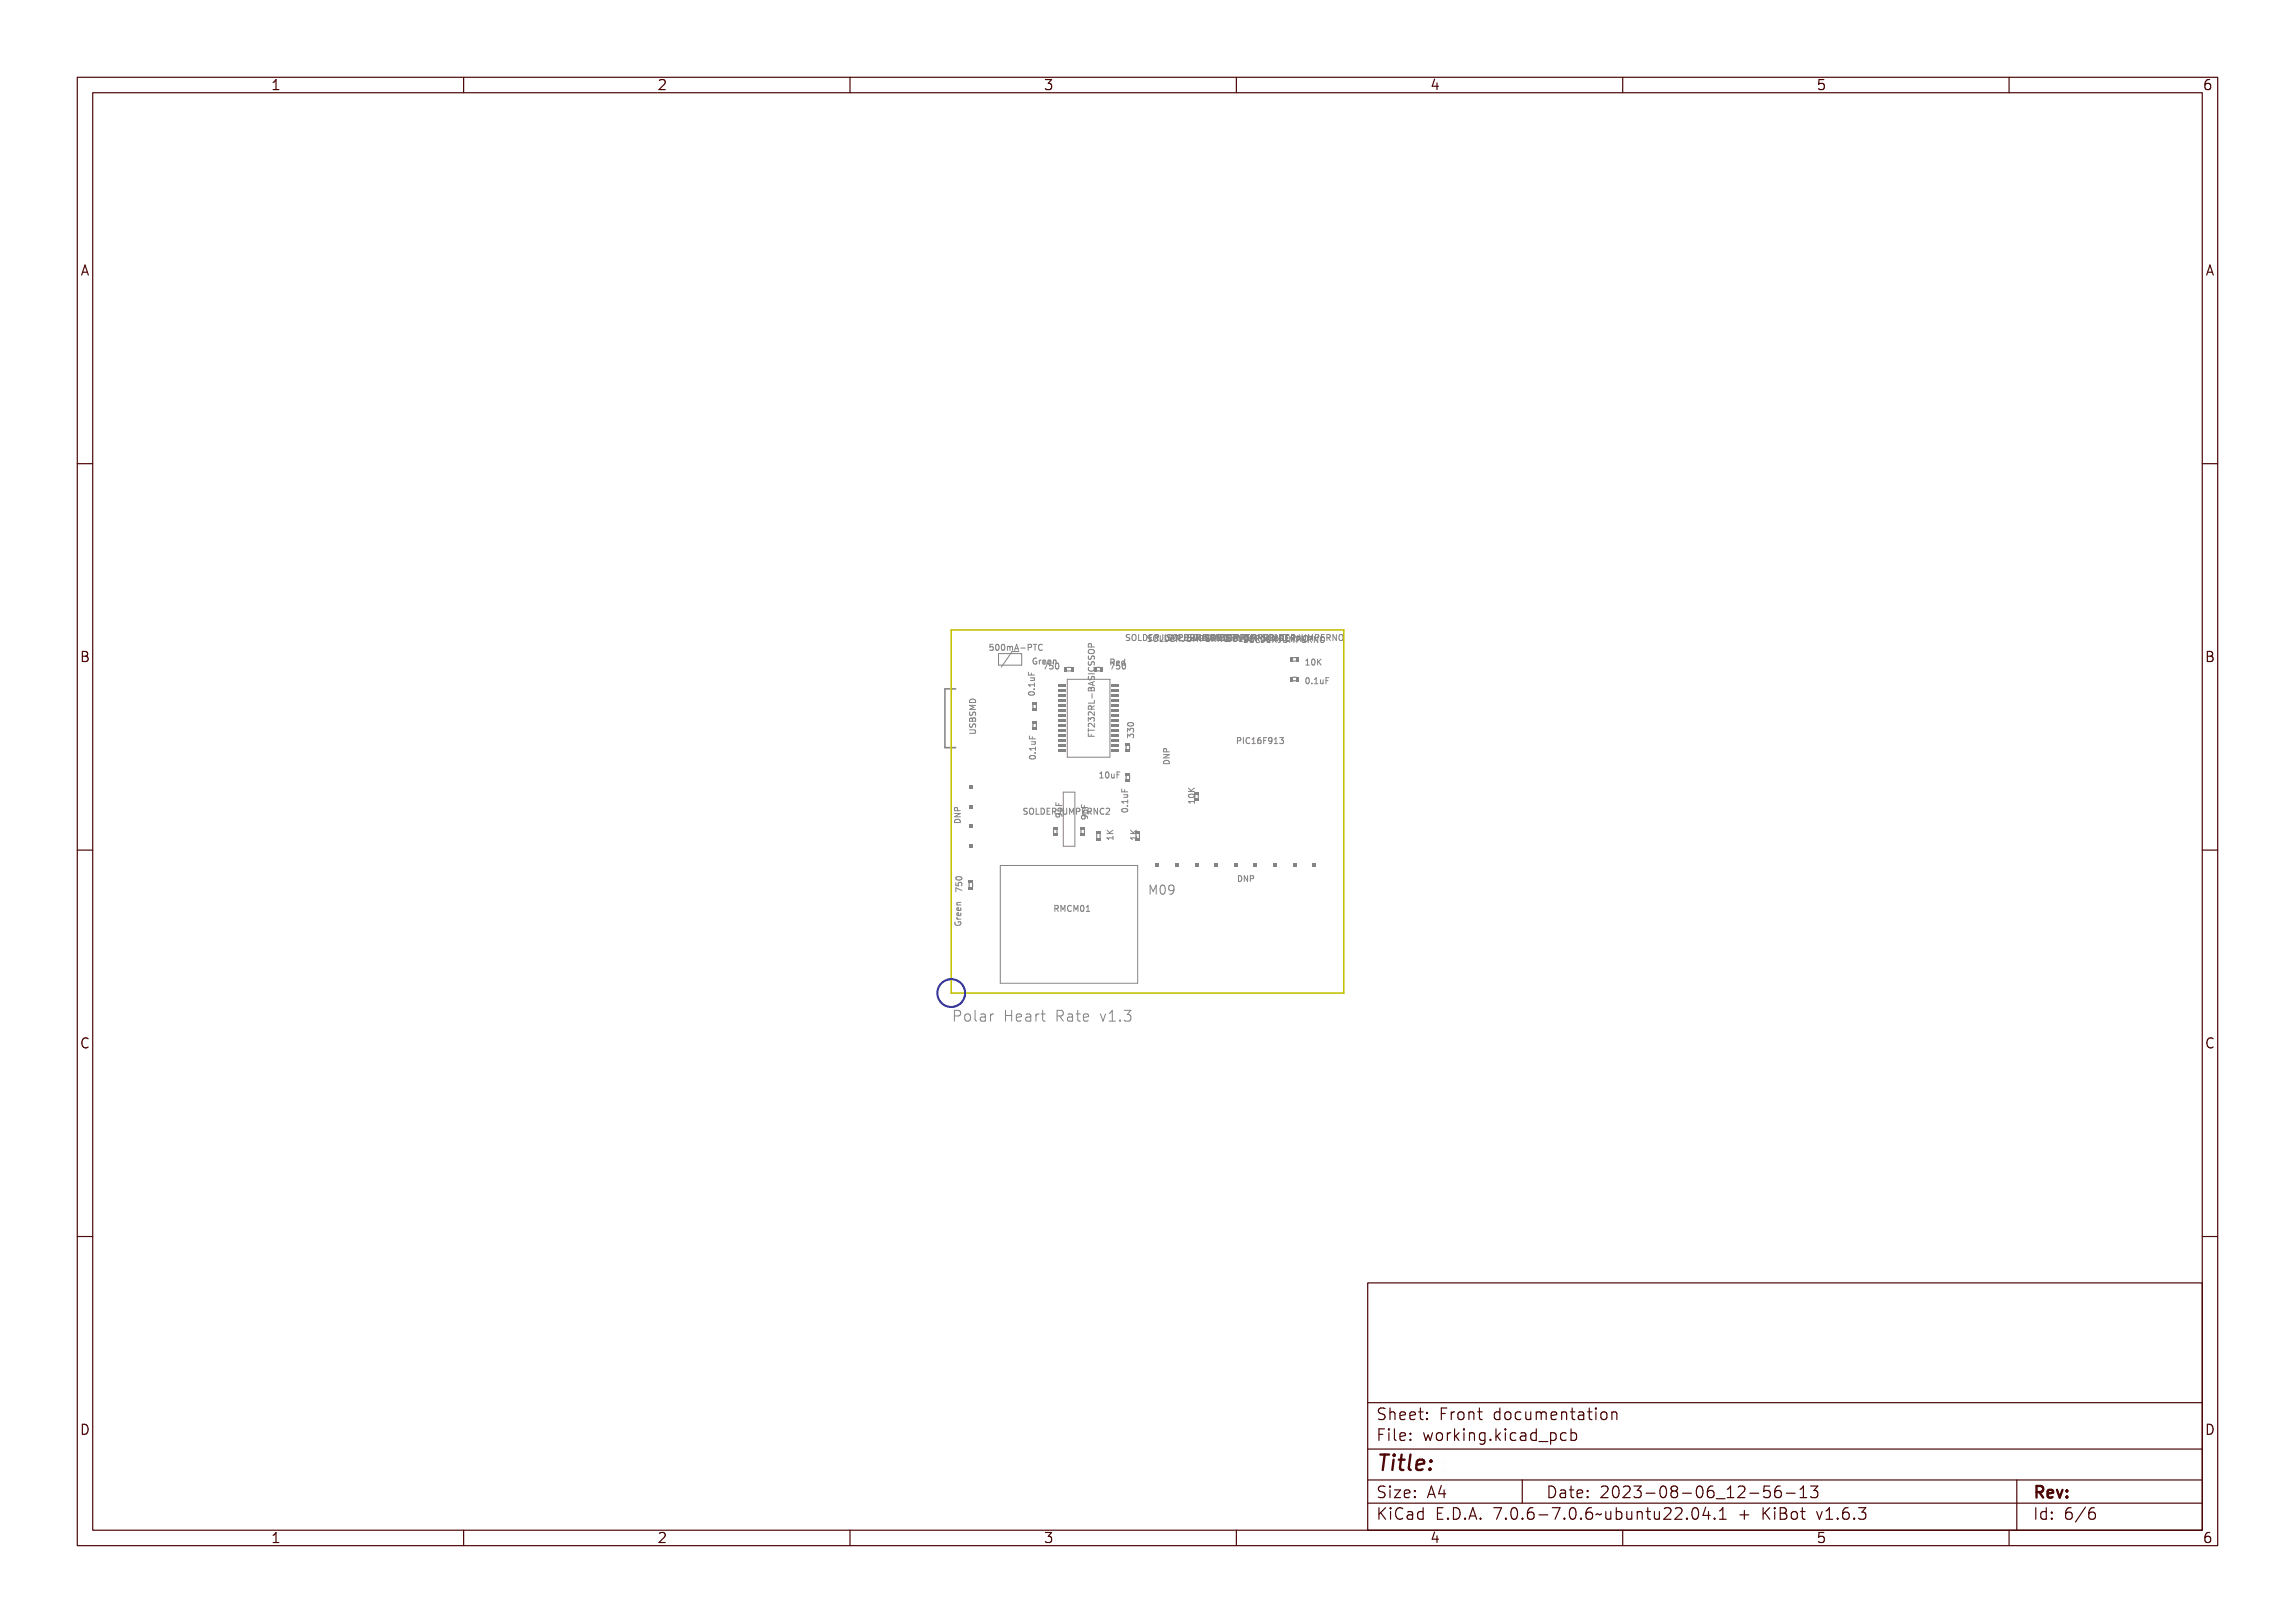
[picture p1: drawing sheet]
<svg xmlns="http://www.w3.org/2000/svg" width="297mm" height="210mm" viewBox="0 0 297 210" stroke-linecap="round" stroke-linejoin="round" font-family="sans-serif">
<defs><g id="words">
<text font-size="2.7" fill="#480000" x="178" y="190.3">Title:</text>
<g font-size="2" fill="#480000">
<text x="178" y="183.7">Sheet: Front documentation</text>
<text x="178" y="186.5">File: working.kicad_pcb</text>
<text x="178" y="193.9">Size: A4</text>
<text x="178" y="196.6">KiCad E.D.A. 7.0.6-7.0.6~ubuntu22.04.1 + KiBot v1.6.3</text>
<text x="200" y="193.9">Date: 2023-08-06_12-56-13</text>
<text x="263" y="196.6">Id: 6/6</text>
<text x="263" y="193.9">Rev:</text>
</g>
<text font-size="1.9" fill="#848484" x="123.1" y="132.3">Polar Heart Rate v1.3</text>
<g font-size="1.7" fill="#480000">
<text x="35" y="11.7">1</text>
<text x="85" y="11.7">2</text>
<text x="135" y="11.7">3</text>
<text x="185" y="11.7">4</text>
<text x="235" y="11.7">5</text>
<text x="285" y="11.7">6</text>
<text x="10.5" y="35.7">A</text>
<text x="285.5" y="35.7">A</text>
<text x="10.5" y="85.6">B</text>
<text x="285.5" y="85.6">B</text>
<text x="10.5" y="135.7">C</text>
<text x="285.5" y="135.7">C</text>
<text x="10.5" y="185.6">D</text>
<text x="285.5" y="185.6">D</text>
<text x="35" y="199.7">1</text>
<text x="85" y="199.7">2</text>
<text x="135" y="199.7">3</text>
<text x="185" y="199.7">4</text>
<text x="235" y="199.7">5</text>
<text x="285" y="199.7">6</text>
</g>
<text font-size="1.6" fill="#848484" x="148.5" y="115.8">M09</text>
<g font-size="1" fill="#848484">
<text x="145.6" y="82.9">SOLDERJUMPERNO</text>
<text x="150.9" y="82.9">SOLDERJUMPERNO</text>
<text x="153.6" y="82.9">SOLDERJUMPERNO</text>
<text x="160.8" y="83.2">SOLDERJUMPERNO</text>
<text x="163.2" y="82.9">SOLDERJUMPERNO</text>
<text x="127.9" y="84.2">500mA-PTC</text>
<text x="133.5" y="86">Green</text>
<text x="133.9" y="90" transform="rotate(-90 133.9 90)">0.1uF</text>
<text x="135.3" y="86.6">750</text>
<text x="143.5" y="86.1">Red</text>
<text x="144" y="86.6">750</text>
<text x="168.8" y="88.5">0.1uF</text>
<text x="168.8" y="86.1">10K</text>
<text x="126.3" y="95.1" transform="rotate(-90 126.3 95.1)">USBSMD</text>
<text x="141.7" y="95.5" transform="rotate(-90 141.7 95.5)">FT232RL-BASICSSOP</text>
<text x="146.7" y="95.6" transform="rotate(-90 146.7 95.6)">330</text>
<text x="134" y="98.2" transform="rotate(-90 134 98.2)">0.1uF</text>
<text x="142.2" y="100.7">10uF</text>
<text x="151.4" y="99" transform="rotate(-90 151.4 99)">DNP</text>
<text x="159.9" y="96.2">PIC16F913</text>
<text x="124.4" y="106.7" transform="rotate(-90 124.4 106.7)">DNP</text>
<text x="132.3" y="105.4">SOLDERJUMPERNC2</text>
<text x="137.5" y="105.9" transform="rotate(-90 137.5 105.9)">9pF</text>
<text x="140.8" y="106.1" transform="rotate(-90 140.8 106.1)">9pF</text>
<text x="146" y="105.1" transform="rotate(-90 146 105.1)">0.1uF</text>
<text x="144.1" y="108.8" transform="rotate(-90 144.1 108.8)">1K</text>
<text x="147.1" y="108.8" transform="rotate(-90 147.1 108.8)">1K</text>
<text x="124.4" y="119.7" transform="rotate(-90 124.4 119.7)">Green</text>
<text x="124.5" y="115.1" transform="rotate(-90 124.5 115.1)">750</text>
<text x="136.3" y="118">RMCM01</text>
<text x="160.1" y="114.1">DNP</text>
</g>
</g></defs>
<g fill="none" stroke="#848484" stroke-width=".13">
<path d="M125.5 90.6a.42 .42 0 0 1 .5-.1 .42 .42 0 0 1 .3 .4h-.8zM125.5 94.5h.5a.25 .25 0 0 1 .3 .3 .25 .25 0 0 1-.3 .2h-.5v-.1h.5a.14 .14 0 0 0 .2-.1 .14 .14 0 0 0-.2-.1h-.5zM125.5 92h.8v.1h-.7l.4 .1v.1l-.4 .2h.7h-.8v-.1l.4-.1-.4-.2zM125.6 94a.15 .15 0 0 0 0 .3 .18 .18 0 0 0 .3-.2 .24 .24 0 0 1 .4-.1 .24 .24 0 0 1-.2 .4 .18 .18 0 0 0 .1-.3 .18 .18 0 0 0-.2 0 .25 .25 0 0 1-.3 .3 .25 .25 0 0 1-.1-.4zM125.6 92.7a.15 .15 0 0 0 0 .3 .16 .16 0 0 0 .3-.1 .24 .24 0 0 1 .4-.2 .24 .24 0 0 1-.2 .4 .18 .18 0 0 0 .1-.2 .18 .18 0 0 0-.2-.1 .25 .25 0 0 1-.3 .3 .25 .25 0 0 1-.1-.4zM125.6 93.4l.2-.1 .1 .1a.21 .21 0 0 1 .2-.1 .21 .21 0 0 1 .2 .2v.3h-.8zM125.6 91.5l.1-.1a.38 .38 0 0 1 .5 .1 .38 .38 0 0 1 .1 .4h-.8zM125.6 93.4h.2v.3h-.2zM125.7 91.6h.4l.1 .2h-.6zM126 93.4h.2v.3h-.3zM128 83.4h.4v.1h-.3v.2a.28 .28 0 0 1 .4 .3 .28 .28 0 0 1-.5 .2v-.1a.2 .2 0 0 0 .3 0 .2 .2 0 0 0 0-.3 .2 .2 0 0 0-.3 0zM128.7 83.5a.23 .23 0 0 1 .2-.1 .23 .23 0 0 1 .2 .2v.2a.31 .31 0 0 1-.2 .4 .45 .45 0 0 1-.2-.7z"/>
<path d="M128.8 83.5a.31 .31 0 0 1 .2 .3 .31 .31 0 0 1-.2 .3l-.1-.3zM129.3 83.5a.23 .23 0 0 1 .3-.1 .23 .23 0 0 1 .1 .2v.2a.31 .31 0 0 1-.2 .4 .45 .45 0 0 1-.2-.7zM129.4 83.5a.31 .31 0 0 1 .2 .3 .31 .31 0 0 1-.2 .3v-.3zM129.9 83.6l.5 .1v.5h-.1l-.1-.5v.5h-.1l-.1-.5-.1 .5zM130.7 83.4h.1l.2 .8h-.1v-.2h-.3v.2h-.1zM130.7 83.5l.2 .4h-.3zM131.2 83.9h.3h-.3zM131.8 83.4h.2a.25 .25 0 0 1 .3 .3 .25 .25 0 0 1-.4 .2v.3h-.1zM131.9 83.5h.1a.14 .14 0 0 1 .2 .2 .14 .14 0 0 1-.2 .1h-.1zM132.3 83.4h.6v.1h-.2v.7h-.1v-.7h-.3zM133.1 83.5l.2-.1 .2 .1v.1l-.1-.1a.28 .28 0 0 0-.3 .3 .28 .28 0 0 0 .4 .3v.1a.35 .35 0 0 1-.4-.1 .35 .35 0 0 1-.1-.5zM133.1 88.3h.7v-.1h.1v.4h-.1v-.2h-.6l.1 .2h-.1z"/>
<path d="M133.1 86.9h.1v.3h.3v-.3v.3h.4v.1h-.8zM133.2 89.6a.34 .34 0 0 1 .6 .1 .35 .35 0 0 1-.6-.1zM133.2 89.5l.3-.1a.31 .31 0 0 1 .4 .3 .44 .44 0 0 1-.4 .2 .44 .44 0 0 1-.4-.2zM133.3 96.6h.6v-.2h.1v.4h-.1v-.1h-.5v.2h-.1zM133.3 95.2h.1v.3h.2v-.3h.1v.3h.3v.1h-.7zM133.3 87.6h.6l-.1 .1a.18 .18 0 0 1 .1 .2 .18 .18 0 0 1-.2 .1h-.4v-.1h.5v-.1l-.1-.1h-.4zM133.4 97.9a.34 .34 0 0 1 .5 .1 .35 .35 0 0 1-.5-.1zM133.4 97.7h.3a.31 .31 0 0 1 .3 .2 .44 .44 0 0 1-.3 .3 .44 .44 0 0 1-.4-.3zM133.5 95.8h.5l-.1 .1a.18 .18 0 0 1 .1 .2 .18 .18 0 0 1-.2 .2h-.3v-.1h.4l.1-.2-.1-.1h-.4zM133.6 85.3l.3-.1h.1v.2l-.1-.1a.29 .29 0 0 0-.3 .3 .29 .29 0 0 0 .4 .3v-.2h-.1v-.1h.2v.3a.35 .35 0 0 1-.5 0 .35 .35 0 0 1 0-.5zM133.7 83.4h.5M133.8 89h.1v.1h-.1z"/>
<path d="M133.9 97.2h.1v.2h-.1zM133.9 83.4v.8M134.3 85.4l.1 .1a.15 .15 0 0 1 .2-.1 .15 .15 0 0 1 .1 .1 .19 .19 0 0 0-.2 0 .19 .19 0 0 0-.1 .2v.3h-.1zM134.9 83.4a.35 .35 0 0 0-.5 .4 .35 .35 0 0 0 .5 .3M134.9 85.5l.3-.1 .1 .3h-.4a.22 .22 0 0 0 .2 .2 .22 .22 0 0 0 .2-.1 .29 .29 0 0 1-.4 .1 .29 .29 0 0 1 0-.4zM135 85.5h.2v.1h-.3zM135.4 85.8h.5l-.3 .8h-.1l.3-.7h-.4zM135.5 85.5l.3-.1 .2 .3h-.4a.22 .22 0 0 0 .1 .2 .22 .22 0 0 0 .2-.1 .29 .29 0 0 1-.4 .1 .29 .29 0 0 1 0-.4zM135.6 85.5h.2l.1 .1h-.3zM136 85.8h.4v.1h-.3v.2a.28 .28 0 0 1 .4 .4 .28 .28 0 0 1-.5 .1v-.1a.2 .2 0 0 0 .3 0 .2 .2 0 0 0 0-.3 .2 .2 0 0 0-.3 0zM136.1 85.4l.1 .1a.18 .18 0 0 1 .2-.1 .18 .18 0 0 1 .2 .2v.4h-.1v-.5h-.1l-.2 .1v.4h-.1zM136.7 85.9a.23 .23 0 0 1 .3-.1 .23 .23 0 0 1 .1 .2v.2a.31 .31 0 0 1-.2 .4l-.2-.2z"/>
<path d="M136.8 85.9a.31 .31 0 0 1 .2 .3 .31 .31 0 0 1-.2 .3l-.1-.3zM140.9 94.9h.1v.4h.2v-.4h.1v.4h.4v.1h-.8zM140.9 94.3h.1v.2h.7v.1h-.7v.2h-.1zM140.9 91.5h.7v-.4h.1v.5h-.8zM140.9 89.5l.8-.3v.1l-.2 .1v.3h.2v.1l-.8-.2zM140.9 88.1h.1v.1h.6v-.1h.1v.4h-.1v-.2h-.6v.2h-.1zM140.9 88.7h.1a.15 .15 0 0 0 0 .3 .15 .15 0 0 0 .2-.1 .24 .24 0 0 1 .4-.2 .24 .24 0 0 1-.1 .4 .18 .18 0 0 0 .1-.2 .18 .18 0 0 0-.3-.1 .25 .25 0 0 1-.3 .3 .25 .25 0 0 1-.1-.4zM140.9 87.4h.1v.1a.28 .28 0 0 0 .3 .3 .28 .28 0 0 0 .2-.4h.1a.35 .35 0 0 1-.1 .4 .35 .35 0 0 1-.4 .1l-.2-.2zM140.9 86.8l.1 .1a.15 .15 0 0 0 0 .2 .15 .15 0 0 0 .2-.1 .24 .24 0 0 1 .4-.2 .24 .24 0 0 1-.1 .4 .18 .18 0 0 0 .1-.2 .18 .18 0 0 0-.3-.1 .25 .25 0 0 1-.3 .3 .25 .25 0 0 1-.1-.4zM140.9 86.2h.1a.15 .15 0 0 0 0 .3 .15 .15 0 0 0 .2-.2 .24 .24 0 0 1 .4-.1 .24 .24 0 0 1-.1 .4 .18 .18 0 0 0 .1-.2 .18 .18 0 0 0-.3-.1 .25 .25 0 0 1-.3 .3 .25 .25 0 0 1-.1-.4zM140.9 93.1h.2l.1 .1a.24 .24 0 0 1 .4-.1 .24 .24 0 0 1-.1 .4 .18 .18 0 0 0 .1-.2 .18 .18 0 0 0-.2-.1 .18 .18 0 0 0-.1 .2l-.1-.1a.15 .15 0 0 0-.2-.1 .15 .15 0 0 0 0 .3h-.1zM140.9 93.8a.47 .47 0 0 1 .7 .2v-.3h.1v.4l-.4-.2a.19 .19 0 0 0-.3-.1 .19 .19 0 0 0 0 .3l-.1-.1z"/>
<path d="M140.9 92.5a.47 .47 0 0 1 .7 .3v-.4h.1v.5l-.4-.2a.19 .19 0 0 0-.3-.1 .19 .19 0 0 0 0 .3l-.1-.1zM140.9 90l.2-.1 .1 .1a.21 .21 0 0 1 .3-.1 .21 .21 0 0 1 .2 .3v.2h-.8zM141 84.5l-.2-.1a.26 .26 0 0 1 .3-.3h.3a.26 .26 0 0 1 .2 .1 .26 .26 0 0 1-.1 .3M141 91.9l.2-.1 .1 .2 .4-.3v.1l-.4 .3v.1h.4v.1h-.8zM141 84.9h.2l.1 .1v.2h.4v.1h-.8zM141 85.6l.3-.1a.31 .31 0 0 1 .4 .3 .43 .43 0 0 1-.4 .2 .43 .43 0 0 1-.4-.2zM141 85.7a.34 .34 0 0 1 .3-.1 .34 .34 0 0 1 .3 .2 .34 .34 0 0 1-.4 .1 .34 .34 0 0 1-.2-.2zM141 89.5l.4-.1v.2zM141 90h.2v.3h-.2zM141 91.9h.2v.3h-.2zM141 85h.2l.1 .2h-.3zM141.3 83.7l-.1-.4h-.3l-.1 .4h.8"/>
<path d="M141.3 90.6h.1v.3h-.1zM141.3 90h.2l.1 .3h-.3zM142.3 100l.2-.1v.7h.2v.1h-.4v-.1h.1v-.6l-.1 .1zM143.6 85.3h.2a.21 .21 0 0 1 .3 .2 .21 .21 0 0 1-.2 .2l.3 .4h-.1l-.3-.3h-.1v.3h-.1zM143.7 85.4h.1a.14 .14 0 0 1 .2 .2 .13 .13 0 0 1-.2 .1h-.1zM144 85.8h.5l-.3 .8h-.1l.3-.7h-.4zM144.2 99.9h.4v.1h-.3v.2h.3v.1h-.3v.4h-.1zM144.3 85.6l.3-.1 .1 .3h-.4a.22 .22 0 0 0 .2 .2 .22 .22 0 0 0 .2 0 .29 .29 0 0 1-.4 0 .29 .29 0 0 1 0-.4zM144.4 85.6h.2v.2h-.3zM144.7 85.8h.4v.1h-.3v.2a.28 .28 0 0 1 .3 .4 .28 .28 0 0 1-.4 .1v-.1a.2 .2 0 0 0 .2 0 .2 .2 0 0 0 .1-.3 .2 .2 0 0 0-.3 0zM144.9 85.6l.2-.1 .1 .1v-.3h.1v.8l-.1-.1v.1a.29 .29 0 0 1-.4-.2 .29 .29 0 0 1 .1-.3zM145 85.6a.19 .19 0 0 1 .2 .2 .19 .19 0 0 1-.2 .2z"/>
<path d="M145.3 85.9a.23 .23 0 0 1 .3-.1 .23 .23 0 0 1 .2 .2v.2a.31 .31 0 0 1-.3 .4l-.2-.2zM145.5 85.9a.31 .31 0 0 1 .2 .3 .31 .31 0 0 1-.2 .3l-.1-.3zM145.7 82.2h.3h.1l-.1 .1a.15 .15 0 0 0-.2 0 .15 .15 0 0 0 .1 .2 .24 .24 0 0 1 .2 .4 .24 .24 0 0 1-.4-.1 .18 .18 0 0 0 .2 .1 .18 .18 0 0 0 .1-.3 .24 .24 0 0 1-.3-.1 .24 .24 0 0 1 0-.3zM146 95.1h.2l.1 .1a.24 .24 0 0 1 .4 0 .24 .24 0 0 1-.1 .3 .18 .18 0 0 0 .1-.2 .18 .18 0 0 0-.2-.1 .18 .18 0 0 0-.1 .2l-.1-.1a.15 .15 0 0 0-.2-.1 .15 .15 0 0 0 0 .3h-.1zM146 94.5h.2l.1 .1a.24 .24 0 0 1 .4-.1 .24 .24 0 0 1-.1 .4 .18 .18 0 0 0 .1-.2 .18 .18 0 0 0-.2-.1 .18 .18 0 0 0-.1 .2l-.1-.1a.15 .15 0 0 0-.2-.1 .15 .15 0 0 0 0 .2l-.1 .1zM146.1 94a.34 .34 0 0 1 .5 .1 .35 .35 0 0 1-.5-.1zM146.1 93.9l.3-.1a.31 .31 0 0 1 .3 .2 .44 .44 0 0 1-.3 .3 .44 .44 0 0 1-.4-.3zM146.3 82.2a.24 .24 0 0 1 .3 0 .24 .24 0 0 1 .2 .2v.1a.31 .31 0 0 1-.3 .4l-.2-.2zM146.5 82.2a.31 .31 0 0 1 .2 .3 .31 .31 0 0 1-.2 .3l-.1-.3zM146.9 82.2h.1v.6h.4v.1h-.5zM147.5 82.2a.39 .39 0 0 1 .5 .3 .39 .39 0 0 1-.5 .4zM147.6 82.2a.3 .3 0 0 1 .3 .3 .3 .3 0 0 1-.3 .3z"/>
<path d="M148.2 82.2h.4h-.3v.3h.3v.1h-.3v.2h.4v.1h-.5zM148.5 82.3h.3h.1l-.1 .1a.15 .15 0 0 0-.2 0 .15 .15 0 0 0 .1 .2 .24 .24 0 0 1 .2 .4 .24 .24 0 0 1-.4-.1 .18 .18 0 0 0 .2 .1 .18 .18 0 0 0 .1-.3 .24 .24 0 0 1-.3-.1 .24 .24 0 0 1 0-.3zM148.8 82.2h.2a.21 .21 0 0 1 .3 .1 .21 .21 0 0 1-.2 .3l.2 .3h-.1l-.2-.3h-.1v.3h-.1zM148.9 82.2h.1a.14 .14 0 0 1 .2 .2 .13 .13 0 0 1-.2 .1h-.1zM149.1 82.4a.24 .24 0 0 1 .3-.1 .24 .24 0 0 1 .2 .2v.2a.31 .31 0 0 1-.3 .4l-.2-.3zM149.2 82.4a.31 .31 0 0 1 .3 .3 .31 .31 0 0 1-.3 .3v-.3zM149.5 82.2h.3v.5a.22 .22 0 0 1-.1 .2 .22 .22 0 0 1-.3-.1 .18 .18 0 0 0 .2 0 .18 .18 0 0 0 .1-.1v-.5h-.2zM149.7 82.3h.1v.7h.4h-.5zM150 82.2h.1v.5a.14 .14 0 0 0 .2 .1 .14 .14 0 0 0 .1-.1v-.5h.1v.4a.25 .25 0 0 1-.2 .3 .25 .25 0 0 1-.3-.3zM150.3 82.3a.39 .39 0 0 1 .5 .4 .39 .39 0 0 1-.5 .3zM150.4 82.4a.3 .3 0 0 1 .3 .3 .3 .3 0 0 1-.3 .3zM150.6 97l.1-.1 .3 .1"/>
<path d="M150.6 82.2h.2l.1 .3 .1-.3h.2v.7h-.1v-.7l-.2 .4-.2-.4v.7h-.1zM150.7 97.9h.7v.1l-.6 .3h.6v.1h-.7v-.2l.6-.2h-.6zM150.7 97.3h.3l.1 .3h.3v.1h-.7zM150.8 98.6l.1-.1a.37 .37 0 0 1 .4 .1 .37 .37 0 0 1 .1 .4h-.7zM150.8 97.4h.2v.2h-.2zM150.8 98.6h.4l.1 .3h-.5zM151 82.3h.4v.1h-.3v.2h.3v.1h-.3v.3h.3h-.4zM151.1 82.2h.2h.1v.1a.15 .15 0 0 0-.3 0 .15 .15 0 0 0 .2 .2 .24 .24 0 0 1 .1 .4 .24 .24 0 0 1-.4-.1 .18 .18 0 0 0 .3 .1 .18 .18 0 0 0 0-.3 .24 .24 0 0 1-.3-.1 .24 .24 0 0 1 .1-.3zM151.3 82.2h.2a.25 .25 0 0 1 .3 .3 .25 .25 0 0 1-.4 .1v.3h-.1zM151.4 82.2h.1a.14 .14 0 0 1 .2 .2 .14 .14 0 0 1-.2 .1h-.1zM151.6 82.3h.2a.21 .21 0 0 1 .2 .1 .21 .21 0 0 1-.1 .3l.2 .3h-.1l-.2-.3h-.1v.3h-.1zM151.7 82.2a.24 .24 0 0 1 .2 0 .24 .24 0 0 1 .2 .2v.1a.31 .31 0 0 1-.2 .4l-.3-.2z"/>
<path d="M151.7 82.4h.1a.13 .13 0 0 1 .1 .1 .13 .13 0 0 1-.1 .1h-.1zM151.8 82.2a.31 .31 0 0 1 .2 .3 .31 .31 0 0 1-.2 .3l-.1-.3zM151.9 82.2h.5h-.3v.3h.3v.1h-.3v.2h.3v.1h-.5zM152.3 82.2h.1v.6h.3v.1h-.4zM152.3 82.3h.3v.5a.22 .22 0 0 1-.1 .3 .22 .22 0 0 1-.3-.2 .18 .18 0 0 0 .2 .1 .18 .18 0 0 0 .1-.2v-.4h-.2zM152.5 82.2h.3a.21 .21 0 0 1 .2 .1 .21 .21 0 0 1-.1 .3l.2 .3h-.1l-.2-.3h-.1v.3h-.2zM152.7 82.2h.1a.13 .13 0 0 1 .1 .2 .13 .13 0 0 1-.1 .1h-.1zM152.8 82.3h.1v.5a.14 .14 0 0 0 .2 .2 .14 .14 0 0 0 .1-.2v-.5h.1v.4a.25 .25 0 0 1-.2 .4 .25 .25 0 0 1-.3-.4zM152.9 82.2a.39 .39 0 0 1 .5 .3 .39 .39 0 0 1-.5 .4zM153 82.2a.3 .3 0 0 1 .2 .3 .3 .3 0 0 1-.2 .3zM153.2 82.2h.1l.3 .6v-.6h.1v.7h-.2l-.2-.6v.6h-.1zM153.4 82.3h.2l.1 .4 .1-.4h.2v.7h-.1v-.6l-.2 .4-.2-.4v.6h-.1z"/>
<path d="M153.5 82.2h.5h-.4v.3h.4v.1h-.4v.2h.4v.1h-.5zM153.7 82.2h.3h.1l-.1 .1a.15 .15 0 0 0-.2 0 .15 .15 0 0 0 .1 .2 .24 .24 0 0 1 .2 .4 .24 .24 0 0 1-.4-.1 .18 .18 0 0 0 .2 .1 .18 .18 0 0 0 .1-.3 .24 .24 0 0 1-.3-.1 .24 .24 0 0 1 0-.3zM153.9 82.2a.24 .24 0 0 1 .2 0 .24 .24 0 0 1 .2 .2v.1a.31 .31 0 0 1-.3 .4l-.2-.2zM154 82.2a.31 .31 0 0 1 .2 .3 .31 .31 0 0 1-.2 .3l-.1-.3zM154.1 82.3h.2a.25 .25 0 0 1 .3 .3 .25 .25 0 0 1-.4 .1v.3h-.1zM154.1 82.2h.2a.21 .21 0 0 1 .3 .1 .21 .21 0 0 1-.2 .3l.3 .3h-.1l-.3-.3h-.1v.3h-.1zM154.2 82.4h.1a.14 .14 0 0 1 .2 .1 .14 .14 0 0 1-.2 .2h-.1zM154.2 82.2h.1a.14 .14 0 0 1 .2 .2 .13 .13 0 0 1-.2 .1h-.1zM154.3 82.2a.24 .24 0 0 1 .3 0 .24 .24 0 0 1 .2 .2v.1a.31 .31 0 0 1-.3 .4l-.2-.2zM154.5 82.2a.31 .31 0 0 1 .2 .3 .31 .31 0 0 1-.2 .3l-.1-.3zM154.7 82.3h.5v.1h-.4v.2h.4v.1h-.4v.3h.4h-.5zM154.9 82.2h.3v.5a.22 .22 0 0 1-.2 .2 .22 .22 0 0 1-.3-.1 .18 .18 0 0 0 .2 0 .18 .18 0 0 0 .2-.1v-.5h-.2z"/>
<path d="M154.9 82.2h.2v.6h.3v.1h-.5zM155.3 82.3h.3a.21 .21 0 0 1 .2 .1 .21 .21 0 0 1-.1 .3l.2 .3h-.1l-.3-.3h-.1v.3h-.1zM155.4 82.2h.1v.5a.14 .14 0 0 0 .1 .1 .14 .14 0 0 0 .1-.1v-.5h.2v.4a.25 .25 0 0 1-.3 .3 .25 .25 0 0 1-.2-.3zM155.4 82.4h.2a.13 .13 0 0 1 .1 .1 .13 .13 0 0 1-.1 .1h-.2zM155.5 82.2a.39 .39 0 0 1 .5 .3 .39 .39 0 0 1-.5 .4zM155.6 82.2a.3 .3 0 0 1 .3 .3 .3 .3 0 0 1-.3 .3zM156 82.3h.1l.3 .6v-.6h.1v.7h-.2l-.2-.6v.6h-.1zM156 82.2h.1l.1 .3 .2-.3h.1v.7h-.1v-.7l-.1 .4h-.1l-.1-.4v.7h-.1zM156 82.2h.3h.1l-.1 .1a.15 .15 0 0 0-.2 0 .15 .15 0 0 0 .1 .2 .24 .24 0 0 1 .2 .4 .25 .25 0 0 1-.5-.1 .18 .18 0 0 0 .3 .1 .18 .18 0 0 0 .1-.3 .24 .24 0 0 1-.3-.1 .24 .24 0 0 1 0-.3zM156.2 82.2h.4h-.3v.3h.3v.1h-.3v.2h.4v.1h-.5zM156.6 82.2a.24 .24 0 0 1 .3 0 .24 .24 0 0 1 .1 .2l.1 .1a.31 .31 0 0 1-.3 .4l-.2-.2zM156.6 82.4a.24 .24 0 0 1 .3-.1 .24 .24 0 0 1 .2 .2v.2a.31 .31 0 0 1-.3 .4l-.2-.3z"/>
<path d="M156.7 82.2h.2a.25 .25 0 0 1 .2 .3 .25 .25 0 0 1-.3 .1v.3h-.1zM156.7 82.2a.31 .31 0 0 1 .3 .3 .31 .31 0 0 1-.3 .3v-.3zM156.8 82.2h.1a.14 .14 0 0 1 .1 .2 .14 .14 0 0 1-.1 .1h-.1zM156.8 82.4a.31 .31 0 0 1 .2 .3 .31 .31 0 0 1-.2 .3l-.1-.3zM156.8 82.2h.2a.21 .21 0 0 1 .3 .1 .21 .21 0 0 1-.2 .3l.2 .3h-.1l-.2-.3h-.1v.3h-.1zM156.9 82.2h.1a.14 .14 0 0 1 .2 .2 .13 .13 0 0 1-.2 .1h-.1zM157.2 82.2h.1v.6h.4v.1h-.5zM157.3 82.2h.4h-.3v.3h.3v.1h-.3v.2h.3v.1h-.4zM157.5 82.2h.3v.5a.22 .22 0 0 1-.1 .2 .22 .22 0 0 1-.3-.1 .18 .18 0 0 0 .2 0 .18 .18 0 0 0 .1-.1v-.5h-.2zM157.8 82.2a.39 .39 0 0 1 .5 .3 .39 .39 0 0 1-.5 .4zM157.9 82.2h.2a.21 .21 0 0 1 .2 .1 .21 .21 0 0 1-.1 .3l.2 .3h-.1l-.2-.3h-.1v.3h-.1zM157.9 82.2a.3 .3 0 0 1 .3 .3 .3 .3 0 0 1-.3 .3z"/>
<path d="M158 82.2h.1a.13 .13 0 0 1 .1 .2 .13 .13 0 0 1-.1 .1h-.1zM158 82.2h.1v.5a.14 .14 0 0 0 .2 .1 .14 .14 0 0 0 .1-.1v-.5h.1v.4a.25 .25 0 0 1-.2 .3 .25 .25 0 0 1-.3-.3zM158.5 82.2h.4h-.3v.3h.3v.1h-.3v.2h.3v.1h-.4zM158.5 82.2h.1l.3 .6v-.6h.1v.7h-.1l-.3-.6v.6h-.1zM158.6 82.2h.2l.1 .3 .1-.3h.2v.7h-.1v-.7l-.2 .4-.2-.4v.7h-.1zM158.8 82.3h.3h.1l-.1 .1a.15 .15 0 0 0-.2 0 .15 .15 0 0 0 .1 .2 .24 .24 0 0 1 .1 .4 .24 .24 0 0 1-.4-.1 .18 .18 0 0 0 .3 .1 .18 .18 0 0 0 0-.3 .24 .24 0 0 1-.2-.1 .24 .24 0 0 1 0-.3zM159.1 82.2h.2a.21 .21 0 0 1 .2 .1 .21 .21 0 0 1-.1 .3l.2 .3h-.1l-.2-.3h-.1v.3h-.1zM159.2 82.2h.1a.13 .13 0 0 1 .1 .2 .13 .13 0 0 1-.1 .1h-.1zM159.2 82.2a.24 .24 0 0 1 .2 0 .24 .24 0 0 1 .2 .2v.1a.31 .31 0 0 1-.2 .4l-.3-.2zM159.3 82.2a.31 .31 0 0 1 .2 .3 .31 .31 0 0 1-.2 .3l-.1-.3zM159.3 82.2h.2a.25 .25 0 0 1 .3 .3 .25 .25 0 0 1-.4 .1v.3h-.1zM159.4 82.4a.24 .24 0 0 1 .3-.1 .24 .24 0 0 1 .1 .2l.1 .2a.31 .31 0 0 1-.3 .4l-.2-.3z"/>
<path d="M159.4 82.2h.1a.14 .14 0 0 1 .2 .2 .14 .14 0 0 1-.2 .1h-.1zM159.5 82.4a.31 .31 0 0 1 .3 .3 .31 .31 0 0 1-.3 .3v-.3zM159.8 82.2h.3v.5a.22 .22 0 0 1-.2 .2 .22 .22 0 0 1-.2-.1 .18 .18 0 0 0 .2 0 .18 .18 0 0 0 .1-.1v-.5h-.2zM160 82.2h.4h-.3v.3h.3v.1h-.3v.2h.3v.1h-.4zM160 82.3h.1v.7h.4h-.5zM160 95.5h.3a.24 .24 0 0 1 .2 .3 .24 .24 0 0 1-.4 .1v.3h-.1zM160.1 95.6h.2a.14 .14 0 0 1 .1 .1 .14 .14 0 0 1-.1 .2h-.2zM160.3 82.2h.1v.5a.14 .14 0 0 0 .2 .1 .14 .14 0 0 0 .1-.1v-.5h.1v.4a.25 .25 0 0 1-.2 .3 .25 .25 0 0 1-.3-.3zM160.5 82.2h.3a.21 .21 0 0 1 .2 .1 .21 .21 0 0 1-.1 .3l.2 .3h-.1l-.2-.3h-.1v.3h-.2zM160.6 82.3a.39 .39 0 0 1 .5 .4 .39 .39 0 0 1-.5 .3zM160.7 95.5h.4v.1h-.2v.6h.2h-.4h.1v-.6h-.1zM160.7 82.2h.1a.13 .13 0 0 1 .1 .2 .13 .13 0 0 1-.1 .1h-.1z"/>
<path d="M160.7 82.4a.3 .3 0 0 1 .3 .3 .3 .3 0 0 1-.3 .3zM160.9 82.2h.2l.1 .3 .1-.3h.2v.7h-.1v-.7l-.2 .4-.2-.4v.7h-.1zM161 82.5l.2-.1h.1v.1a.15 .15 0 0 0-.3 0 .15 .15 0 0 0 .2 .2 .24 .24 0 0 1 .1 .4 .24 .24 0 0 1-.4-.1 .18 .18 0 0 0 .3 .1 .18 .18 0 0 0 0-.2 .24 .24 0 0 1-.3-.1 .24 .24 0 0 1 .1-.3zM161.2 82.2h.1l.3 .6v-.6h.1v.7h-.2l-.2-.6v.6h-.1zM161.3 82.3h.4v.1h-.3v.2h.3v.1h-.3v.3h.3h-.4zM161.3 95.6l.3-.1h.1v.1h-.1a.28 .28 0 0 0-.3 .3 .28 .28 0 0 0 .4 .2v.1a.35 .35 0 0 1-.4-.1 .35 .35 0 0 1 0-.4zM161.6 82.5a.24 .24 0 0 1 .2-.1 .24 .24 0 0 1 .2 .2v.2a.31 .31 0 0 1-.2 .4l-.3-.2zM161.6 82.2h.2a.25 .25 0 0 1 .3 .3 .25 .25 0 0 1-.4 .1v.3h-.1zM161.7 82.5a.31 .31 0 0 1 .2 .3 .31 .31 0 0 1-.2 .3l-.1-.3zM161.7 82.2h.1a.14 .14 0 0 1 .2 .2 .14 .14 0 0 1-.2 .1h-.1zM161.9 82.2a.24 .24 0 0 1 .2 0 .24 .24 0 0 1 .2 .2v.1a.31 .31 0 0 1-.3 .4l-.2-.2zM161.9 82.3h.2a.21 .21 0 0 1 .2 .1 .21 .21 0 0 1-.1 .3l.2 .3h-.1l-.2-.3h-.1v.3h-.1z"/>
<path d="M161.9 95.5h.3v.7h.2h-.5h.2v-.6h-.2zM162 82.4h.1a.13 .13 0 0 1 .1 .1 .13 .13 0 0 1-.1 .1h-.1zM162 82.2a.31 .31 0 0 1 .2 .3 .31 .31 0 0 1-.2 .3l-.1-.3zM162.2 82.4h.1v.7h.4v.1h-.5zM162.2 82.2h.5h-.4v.3h.4v.1h-.4v.2h.4v.1h-.5zM162.6 95.6l.2-.1h.1v.1a.22 .22 0 0 0-.2 0 .22 .22 0 0 0-.1 .3 .25 .25 0 0 1 .4 0 .25 .25 0 0 1-.2 .4 .25 .25 0 0 1-.3-.3zM162.6 82.3h.3v.5a.22 .22 0 0 1-.2 .3 .22 .22 0 0 1-.2-.2 .18 .18 0 0 0 .2 .1 .18 .18 0 0 0 .1-.2v-.4h-.2zM162.8 82.4a.39 .39 0 0 1 .5 .4 .39 .39 0 0 1-.5 .4zM162.8 82.2h.3a.21 .21 0 0 1 .2 .1 .21 .21 0 0 1-.1 .3l.2 .3h-.1l-.3-.3h-.1v.3h-.1zM162.9 82.5a.3 .3 0 0 1 .3 .3 .3 .3 0 0 1-.3 .3zM162.9 82.2h.2a.13 .13 0 0 1 .1 .2 .13 .13 0 0 1-.1 .1h-.2zM163.1 82.3h.1v.5a.14 .14 0 0 0 .2 .2 .14 .14 0 0 0 .1-.2v-.5h.1v.4a.25 .25 0 0 1-.2 .4 .25 .25 0 0 1-.3-.4z"/>
<path d="M163.2 95.5h.4v.1h-.3v.2h.3v.1h-.3v.3h-.1zM163.4 82.2h.2h.1v.1a.15 .15 0 0 0-.3 0 .15 .15 0 0 0 .2 .2 .24 .24 0 0 1 .1 .4 .24 .24 0 0 1-.4-.1 .18 .18 0 0 0 .3 .1 .18 .18 0 0 0 0-.3 .24 .24 0 0 1-.3-.1 .24 .24 0 0 1 .1-.3zM163.4 82.4h.5v.1h-.4v.2h.4v.1h-.4v.3h.4v.1h-.5zM163.5 82.2h.1l.2 .6v-.6h.1v.7h-.1l-.2-.6v.6h-.1zM163.7 82.3h.2l.1 .4 .1-.4h.2v.7h-.1v-.6l-.2 .4-.2-.4v.6h-.1zM163.8 95.5h.1a.24 .24 0 0 1 .3 .2 .35 .35 0 0 1 0 .4 .35 .35 0 0 1-.4 .1v-.1a.22 .22 0 0 0 .2 0 .22 .22 0 0 0 .1-.2 .24 .24 0 0 1-.3 0 .24 .24 0 0 1 0-.4zM164 82.2a.24 .24 0 0 1 .2 0 .24 .24 0 0 1 .2 .2v.1a.31 .31 0 0 1-.2 .4l-.3-.2zM164 82.4h.2a.21 .21 0 0 1 .3 .2 .21 .21 0 0 1-.2 .2l.3 .4h-.1l-.3-.3h-.1v.3h-.1zM164.1 82.2a.31 .31 0 0 1 .2 .3 .31 .31 0 0 1-.2 .3l-.1-.3zM164.1 82.5h.1a.13 .13 0 0 1 .2 .1 .14 .14 0 0 1-.2 .2h-.1zM164.1 82.2a.24 .24 0 0 1 .3 0 .24 .24 0 0 1 .2 .2v.1a.31 .31 0 0 1-.3 .4l-.2-.2zM164.3 82.2a.31 .31 0 0 1 .2 .3 .31 .31 0 0 1-.2 .3l-.1-.3z"/>
<path d="M164.4 82.3h.2a.25 .25 0 0 1 .3 .3 .25 .25 0 0 1-.4 .1v.3h-.1zM164.4 95.5h.3v.7h.1h-.4h.2v-.6h-.2zM164.5 82.4h.1a.14 .14 0 0 1 .2 .1 .14 .14 0 0 1-.2 .2h-.1zM164.6 82.2h.1v.6h.4v.1h-.5zM164.8 82.4h.3v.5a.22 .22 0 0 1-.2 .3 .22 .22 0 0 1-.3-.2 .18 .18 0 0 0 .2 .1 .18 .18 0 0 0 .2-.2v-.4h-.2zM165 95.5a.23 .23 0 0 1 .4 0 .23 .23 0 0 1-.1 .3 .23 .23 0 0 1 .1 .4 .23 .23 0 0 1-.4-.1 .18 .18 0 0 0 .2 .1 .18 .18 0 0 0 .1-.2 .18 .18 0 0 0-.2-.1v-.1a.15 .15 0 0 0 .2-.1 .15 .15 0 0 0 0-.2 .15 .15 0 0 0-.2 .1zM165 82.3h.5v.1h-.4v.2h.4v.1h-.4v.3h.4h-.5zM165.2 82.2a.39 .39 0 0 1 .5 .3 .39 .39 0 0 1-.5 .4zM165.3 82.2a.3 .3 0 0 1 .3 .3 .3 .3 0 0 1-.3 .3zM165.3 82.4h.1v.5a.14 .14 0 0 0 .1 .2 .14 .14 0 0 0 .2-.2v-.5h.1v.5a.25 .25 0 0 1-.3 .3 .25 .25 0 0 1-.2-.3zM165.6 95.4h.5l-.3 .3 .3 .1v.3l-.2 .1h-.2M165.6 82.3h.2a.21 .21 0 0 1 .3 .1 .21 .21 0 0 1-.2 .3l.3 .3h-.1l-.3-.3h-.1v.3h-.1z"/>
<path d="M165.7 82.4h.1a.13 .13 0 0 1 .2 .1 .13 .13 0 0 1-.2 .1h-.1zM165.8 82.2h.5h-.4v.3h.4v.1h-.4v.2h.4v.1h-.5zM165.9 82.4h.1l.2 .4 .1-.4h.1v.8h-.1v-.7l-.1 .4h-.1l-.1-.4v.7h-.1zM166.3 82.3h.1l.2 .6v-.6h.1v.7h-.1l-.2-.6v.6h-.1zM166.4 82.2h.3a.21 .21 0 0 1 .2 .1 .21 .21 0 0 1-.1 .3l.2 .3h-.1l-.3-.3h-.1v.3h-.1zM166.5 82.2h.2a.13 .13 0 0 1 .1 .2 .13 .13 0 0 1-.1 .1h-.2zM166.6 82.4h.2a.25 .25 0 0 1 .2 .3 .25 .25 0 0 1-.3 .2v.3h-.1zM166.7 82.5h.1a.14 .14 0 0 1 .1 .1 .14 .14 0 0 1-.1 .2h-.1zM166.9 82.4a.24 .24 0 0 1 .3-.1 .24 .24 0 0 1 .2 .2v.2a.31 .31 0 0 1-.3 .4l-.2-.3zM167.1 82.4a.31 .31 0 0 1 .2 .3 .31 .31 0 0 1-.2 .3l-.1-.3zM167.2 82.2h.3v.5a.22 .22 0 0 1-.2 .2 .22 .22 0 0 1-.3-.1 .18 .18 0 0 0 .3 0 .18 .18 0 0 0 .1-.1v-.5h-.2zM167.2 82.4h.4v.1h-.3v.2h.3v.1h-.3v.3h.4v.1h-.5z"/>
<path d="M167.7 82.2h.1v.5a.14 .14 0 0 0 .1 .1 .14 .14 0 0 0 .2-.1v-.5h.1v.4a.25 .25 0 0 1-.3 .3 .25 .25 0 0 1-.2-.3zM167.8 82.4h.2a.21 .21 0 0 1 .3 .2 .21 .21 0 0 1-.2 .2l.2 .4h-.1l-.2-.3h-.1v.3h-.1zM167.9 82.5h.1a.13 .13 0 0 1 .2 .1 .14 .14 0 0 1-.2 .2h-.1zM168.3 82.2h.1l.2 .3 .1-.3h.1v.7h-.1v-.7l-.1 .4h-.1l-.1-.4v.7h-.1zM168.4 82.4h.1l.3 .6v-.6h.1v.8h-.1l-.3-.7v.7h-.1zM168.9 87.8a.23 .23 0 0 1 .3-.1 .23 .23 0 0 1 .2 .3v.1a.31 .31 0 0 1-.3 .4l-.2-.2zM168.9 85.4l.3-.1v.7h.2v.1h-.4v-.1h.1v-.6l-.2 .1zM169 82.2h.2a.25 .25 0 0 1 .2 .3 .25 .25 0 0 1-.3 .1v.3h-.1zM169.1 87.8a.31 .31 0 0 1 .2 .3 .31 .31 0 0 1-.2 .3l-.1-.3zM169.1 82.2h.1a.14 .14 0 0 1 .1 .2 .14 .14 0 0 1-.1 .1h-.1zM169.1 82.5a.24 .24 0 0 1 .2-.1 .24 .24 0 0 1 .2 .2v.2a.31 .31 0 0 1-.2 .4l-.3-.2zM169.2 82.5a.31 .31 0 0 1 .2 .3 .31 .31 0 0 1-.2 .3l-.1-.3z"/>
<path d="M169.6 85.4a.23 .23 0 0 1 .2-.1 .23 .23 0 0 1 .2 .2v.2a.31 .31 0 0 1-.2 .4l-.3-.2zM169.6 82.2h.5h-.4v.3h.3v.1h-.3v.2h.4v.1h-.5zM169.7 88.3h.1v.2h-.1zM169.7 85.4a.31 .31 0 0 1 .2 .3 .31 .31 0 0 1-.2 .3l-.1-.3zM170.1 85.3h.1v.4l.4-.4h.1l-.3 .3 .3 .5h-.1l-.3-.4-.1 .4h-.1zM170.2 87.8l.3-.1v.7h.1v.1h-.4v-.1h.2v-.6l-.2 .1zM170.2 82.2h.2a.21 .21 0 0 1 .3 .1 .21 .21 0 0 1-.2 .3l.3 .3h-.2l-.2-.3h-.1v.3h-.1zM170.3 82.2h.1a.14 .14 0 0 1 .2 .2 .13 .13 0 0 1-.2 .1h-.1zM170.8 87.9h.1v.5h.1l.1-.1v-.4h.1v.6l-.1-.1a.18 .18 0 0 1-.2 .1 .18 .18 0 0 1-.1-.2zM170.8 82.2h.2l.2 .6v-.6h.1v.7h-.1l-.3-.6v.6h-.1zM171.4 87.7h.5v.1h-.4v.3h.4h-.4v.4h-.1zM171.5 82.2a.24 .24 0 0 1 .3 0 .24 .24 0 0 1 .1 .2l.1 .1a.31 .31 0 0 1-.3 .4l-.2-.2z"/>
<path d="M171.6 82.2a.31 .31 0 0 1 .2 .3 .31 .31 0 0 1-.2 .3l-.1-.3zM172.9 82.1v.8l-.4-.8v.8M173.3 82.2l.2-.1a.26 .26 0 0 1 .3 .3v.2a.26 .26 0 0 1-.3 .3 .26 .26 0 0 1-.2-.3zM123.5 104.6l.2-.1 .2 .1M123.6 105.5h.8v.1l-.6 .3h.6v.1h-.8v-.1l.6-.3h-.6zM123.7 119.2h.1l-.1 .1a.29 .29 0 0 0 .3 .3 .29 .29 0 0 0 .3-.4h-.2v.1h-.1v-.2h.3a.35 .35 0 0 1 0 .5 .35 .35 0 0 1-.5 0l-.2-.1zM123.7 105l.3-.1 .1 .4h.3v.1h-.8zM123.7 106.2l.1-.1a.37 .37 0 0 1 .5 .1 .37 .37 0 0 1 .1 .4h-.8zM123.7 114.6l.8 .3v.1l-.7-.3v.4h-.1zM123.7 114h.1v.3h.2a.28 .28 0 0 1 .4-.3 .28 .28 0 0 1 .1 .4h-.1a.2 .2 0 0 0 0-.2 .2 .2 0 0 0-.3-.1 .2 .2 0 0 0 0 .3h-.4zM123.8 105h.2v.3h-.3zM123.8 106.3h.4l.1 .2h-.6z"/>
<path d="M123.8 113.5a.34 .34 0 0 1 .6 .1 .35 .35 0 0 1-.6-.1zM123.8 113.4l.3-.1a.31 .31 0 0 1 .4 .3 .44 .44 0 0 1-.4 .2 .44 .44 0 0 1-.4-.2zM123.8 118.5h.1a.19 .19 0 0 0 0 .2 .19 .19 0 0 0 .2 .1h.3v.1h-.6v-.1h.1l-.1-.1zM123.9 116.7h.5l-.4 .1-.1 .1 .1 .1h.4v.1h-.6l.1-.1-.1-.1zM123.9 117.9h.2v.4a.22 .22 0 0 0 .2-.2 .22 .22 0 0 0 0-.2 .29 .29 0 0 1 0 .4 .29 .29 0 0 1-.4 .1 .29 .29 0 0 1 0-.5zM123.9 117.3l.2-.1v.5a.22 .22 0 0 0 .2-.2 .22 .22 0 0 0 0-.2 .29 .29 0 0 1 0 .4 .29 .29 0 0 1-.4 0 .29 .29 0 0 1 0-.4zM123.9 118h.1v.3l-.1-.1zM123.9 117.4l.1-.1v.3l-.1-.1zM132.5 104.7l.2-.1 .1 .1a.15 .15 0 0 0-.3 0 .18 .18 0 0 0 .2 .3 .24 .24 0 0 1 .1 .4 .24 .24 0 0 1-.4-.1 .18 .18 0 0 0 .3 0 .18 .18 0 0 0 0-.2 .24 .24 0 0 1-.3-.1 .24 .24 0 0 1 .1-.3zM133.1 104.7a.24 .24 0 0 1 .2-.1 .24 .24 0 0 1 .2 .2v.2a.31 .31 0 0 1-.2 .4l-.3-.2zM133.2 104.7a.31 .31 0 0 1 .2 .3 .31 .31 0 0 1-.2 .3l-.1-.3zM133.7 104.6h.1v.7h.4v.1h-.5z"/>
<path d="M134.3 104.6a.39 .39 0 0 1 .5 .4 .39 .39 0 0 1-.5 .4zM134.4 104.7a.3 .3 0 0 1 .3 .3 .3 .3 0 0 1-.3 .3zM134.9 104.6h.5v.1h-.4v.2h.4v.1h-.4v.3h.4v.1h-.5zM135.5 104.6h.2a.21 .21 0 0 1 .3 .2 .21 .21 0 0 1-.2 .2l.3 .4h-.1l-.3-.3h-.1v.3h-.1zM135.6 104.7h.1a.14 .14 0 0 1 .2 .2 .13 .13 0 0 1-.2 .1h-.1zM136.3 104.6h.3v.5a.22 .22 0 0 1-.2 .3 .22 .22 0 0 1-.3-.2 .18 .18 0 0 0 .2 .1 .18 .18 0 0 0 .2-.2v-.4h-.2zM136.4 117.2h.2a.21 .21 0 0 1 .2 .2 .21 .21 0 0 1-.1 .2l.2 .4h-.1l-.2-.4h-.1v.4h-.1zM136.5 117.3h.1a.13 .13 0 0 1 .1 .1 .13 .13 0 0 1-.1 .2h-.1zM136.7 104.1h.1v.3h.2v-.3h.1v.3h.4v.1h-.8zM136.8 105.4h.1a.35 .35 0 0 1 .4-.1 .35 .35 0 0 1 .1 .5 .23 .23 0 0 0-.1-.3 .23 .23 0 0 0-.2-.1 .25 .25 0 0 1 0 .4 .25 .25 0 0 1-.4 0 .25 .25 0 0 1 .1-.4zM136.8 104.6h.1v.6a.14 .14 0 0 0 .1 .1 .14 .14 0 0 0 .2-.1v-.6h.1v.5a.25 .25 0 0 1-.3 .3 .25 .25 0 0 1-.2-.3zM137 104.8a.28 .28 0 0 1 .3-.1 .28 .28 0 0 1 .1 .3l.3 .1v.1h-.8z"/>
<path d="M137 117.2h.1l.1 .4 .2-.4h.1v.8h-.1v-.7l-.1 .4h-.1l-.1-.4v.7h-.1zM137 104.8l.4 .1a.19 .19 0 0 1-.2 .2 .19 .19 0 0 1-.2-.3zM137.4 104.6h.1l.2 .4 .1-.4h.1v.8h-.1v-.7l-.1 .4h-.1l-.1-.4v.7h-.1zM137.7 117.3l.2-.1h.2v.1h-.1a.28 .28 0 0 0-.3 .3 .28 .28 0 0 0 .4 .2v.1a.35 .35 0 0 1-.4 0 .35 .35 0 0 1 0-.5zM138.1 104.6h.2a.25 .25 0 0 1 .2 .3 .25 .25 0 0 1-.3 .2v.3h-.1zM138.2 104.7h.1a.14 .14 0 0 1 .1 .2 .14 .14 0 0 1-.1 .1h-.1zM138.2 117.2h.2l.1 .4 .1-.4h.2v.8h-.1v-.7l-.2 .4-.2-.4v.7h-.1zM138.7 104.6h.4v.1h-.3v.2h.3v.1h-.3v.3h.4v.1h-.5zM138.9 117.3a.23 .23 0 0 1 .3-.1 .23 .23 0 0 1 .2 .2v.2a.31 .31 0 0 1-.3 .4l-.2-.2zM139.1 117.3a.31 .31 0 0 1 .2 .3 .31 .31 0 0 1-.2 .3l-.1-.3zM139.3 104.6h.2a.21 .21 0 0 1 .3 .2 .21 .21 0 0 1-.2 .2l.2 .4h-.1l-.2-.3h-.1v.3h-.1zM139.4 104.7h.1a.14 .14 0 0 1 .2 .2 .13 .13 0 0 1-.2 .1h-.1z"/>
<path d="M139.6 117.2h.2v.7h.2v.1h-.4v-.1h.1v-.6h-.1zM139.9 104.6h.1l.3 .7v-.7h.1v.8h-.1l-.3-.6v.6h-.1zM140 104.3h.1v.4h.2v-.3h.1v.3h.4v.1h-.8zM140.1 105.6h.1a.35 .35 0 0 1 .4 0 .35 .35 0 0 1 .1 .4 .23 .23 0 0 0-.1-.2 .23 .23 0 0 0-.2-.1 .25 .25 0 0 1 0 .3 .25 .25 0 0 1-.4 0 .25 .25 0 0 1 .1-.4zM140.3 105a.28 .28 0 0 1 .3-.1 .28 .28 0 0 1 .1 .4h.3v.1h-.8zM140.3 105.1h.4a.19 .19 0 0 1-.2 .2 .19 .19 0 0 1-.2-.2zM140.6 117.9h.4M140.6 117.4l.2-.2v.7M140.6 104.7l.3-.1 .1 .1v.1l-.1-.1a.28 .28 0 0 0-.3 .3 .28 .28 0 0 0 .4 .3v.1a.35 .35 0 0 1-.4-.1 .35 .35 0 0 1 0-.5zM141.2 104.7a.27 .27 0 0 1 .4 0 .27 .27 0 0 1-.1 .4l-.2 .2h.3v.1h-.4l.2-.3a.19 .19 0 0 0 .1-.3 .19 .19 0 0 0-.3 0zM141.6 104.6l.4 .8v-.8M142.9 104.7a.35 .35 0 0 0-.5 .3 .35 .35 0 0 0 .5 .3"/>
<path d="M142.9 100a.23 .23 0 0 1 .3-.1 .23 .23 0 0 1 .1 .2v.2a.31 .31 0 0 1-.2 .4l-.2-.2zM143 100a.31 .31 0 0 1 .2 .3 .31 .31 0 0 1-.2 .3l-.1-.3zM143.2 104.7l.3-.1 .1 .2-.5 .6h.5M143.5 100.1h.1v.4l.1 .1 .1-.1v-.4h.1v.6l-.1-.1a.18 .18 0 0 1-.2 .1 .18 .18 0 0 1-.1-.2zM145.2 103.4h.7v-.1h.1v.4h-.1v-.2h-.6v.2h-.1zM145.2 102h.1v.4h.2v-.4h.1v.4h.4v.1h-.8zM145.3 104.7a.34 .34 0 0 1 .6 .1 .35 .35 0 0 1-.6-.1zM145.3 104.6l.3-.1a.31 .31 0 0 1 .4 .3 .44 .44 0 0 1-.4 .2 .44 .44 0 0 1-.4-.2zM145.4 102.7h.6l-.1 .1a.18 .18 0 0 1 .1 .2 .18 .18 0 0 1-.2 .1h-.4v-.1h.4l.1-.1-.1-.1h-.4zM145.8 104.1h.2v.1h-.2zM148.6 114.6h.2l.2 .6 .2-.6h.2v1.2h-.2v-1.1l-.2 .6h-.1l-.2-.6v1.1h-.1zM149.6 114.7a.4 .4 0 0 1 .6 0 .4 .4 0 0 1 .1 .5 .41 .41 0 0 1-.4 .6 .41 .41 0 0 1-.3-.6z"/>
<path d="M149.8 114.7h.1a.62 .62 0 0 1 0 1l-.2-.3v-.4zM150.6 114.7a.42 .42 0 0 1 .5 0 .42 .42 0 0 1 .1 .5 .47 .47 0 0 1-.1 .5 .47 .47 0 0 1-.5 0v-.1a.34 .34 0 0 0 .4 0 .34 .34 0 0 0 .1-.4 .35 .35 0 0 1-.5 .1 .35 .35 0 0 1-.1-.5zM150.7 114.8a.24 .24 0 0 1 .4 .2 .24 .24 0 0 1-.4 .2zM151.7 114.5l.2 .1a.99 .99 0 0 1-.1 1M151.9 115l-.2 .3M153.8 102.4h.8M153.8 102l.4 .4M153.8 103.7h.7v-.1h.1v.4h-.1v-.2h-.6l.1 .2h-.1zM153.8 102.2l.4 .3 .4-.3v.2l-.4 .2 .4 .1v.1h-.8v-.1h.4l-.4-.3zM153.9 102.8a.38 .38 0 0 1 .4-.1 .38 .38 0 0 1 .2 .4 .46 .46 0 0 1-.7-.2zM153.9 103.1a.34 .34 0 0 1 .6 .1 .35 .35 0 0 1-.6-.1zM153.9 103l.3-.1a.31 .31 0 0 1 .4 .3 .44 .44 0 0 1-.4 .2 .44 .44 0 0 1-.4-.2z"/>
<path d="M154.6 103.5v.4M154.6 103.7h-.8l.2 .2M154.6 102l-.5 .3M160.1 113.4a.38 .38 0 0 1 .5 .4 .38 .38 0 0 1-.5 .3zM160.2 113.5a.28 .28 0 0 1 .3 .3 .28 .28 0 0 1-.3 .3zM160.7 113.4h.2l.2 .6v-.6h.1v.7h-.1l-.3-.6v.6h-.1zM161.4 113.4h.2a.24 .24 0 0 1 .2 .3 .24 .24 0 0 1-.4 .2v.2zM161.4 113.5h.2a.14 .14 0 0 1 .1 .1 .14 .14 0 0 1-.1 .2h-.2zM162.1 113.3l.1 .1-.1 .3M123.3 130.9a.69 .69 0 0 1 .8 .3 .47 .47 0 0 1-.1 .5 .47 .47 0 0 1-.5 .1v.5h-.2zM123.5 131.1h.2a.26 .26 0 0 1 .3 .3 .26 .26 0 0 1-.3 .2h-.2zM124.5 131.4a.49 .49 0 0 1 .6 0 .49 .49 0 0 1 .1 .6 .44 .44 0 0 1-.5 .3 .44 .44 0 0 1-.3-.5z"/>
<path d="M124.6 131.5a.24 .24 0 0 1 .3-.1 .24 .24 0 0 1 .1 .2v.2a.31 .31 0 0 1-.2 .4 .45 .45 0 0 1-.2-.7zM125.5 130.9h.4v1.1l.1 .2h.3v.1a.38 .38 0 0 1-.5-.4v-.9h-.3zM126.7 131.3a.47 .47 0 0 1 .5 0 .47 .47 0 0 1 .2 .4v.6h-.1v-.1a.36 .36 0 0 1-.5 .1 .36 .36 0 0 1-.2-.4 .36 .36 0 0 1 .4-.2h.3a.33 .33 0 0 0-.3-.3 .33 .33 0 0 0-.3 .1zM126.8 131.9l.5-.1a.28 .28 0 0 1-.2 .4 .28 .28 0 0 1-.3-.2zM127.9 131.3h.2v.2a.37 .37 0 0 1 .6-.2v.2a.33 .33 0 0 0-.4 0 .33 .33 0 0 0-.2 .3v.5h-.2zM130 130.9h.2v.6h.5v-.6h.1v1.4h-.1v-.6h-.5v.6h-.2zM131.2 131.4a.45 .45 0 0 1 .6-.1 .45 .45 0 0 1 .2 .5h-.7a.39 .39 0 0 0 .2 .4 .39 .39 0 0 0 .5-.1v.2a.56 .56 0 0 1-.8-.1 .56 .56 0 0 1 0-.8zM131.4 131.5l.3-.1 .1 .3h-.5zM132.3 131.3a.47 .47 0 0 1 .5 0 .47 .47 0 0 1 .3 .4v.6h-.2v-.1a.36 .36 0 0 1-.5 .1 .36 .36 0 0 1-.2-.4 .36 .36 0 0 1 .5-.2h.2a.33 .33 0 0 0-.2-.3 .33 .33 0 0 0-.4 .1zM132.5 131.9l.4-.1a.28 .28 0 0 1-.2 .4 .28 .28 0 0 1-.3-.2zM133.6 131.3h.1v.2a.37 .37 0 0 1 .6-.2v.2a.33 .33 0 0 0-.4 0 .33 .33 0 0 0-.2 .3v.5h-.1zM134.7 131h.2v.3h.4v.1h-.4v.7l.1 .1h.3v.1a.38 .38 0 0 1-.6-.3v-.6h-.2v-.1h.2z"/>
<path d="M136.7 130.9a.69 .69 0 0 1 .8 .3l.1 .3-.3 .2 .2 .1 .2 .5h-.2l-.2-.5-.2-.1h-.2v.6h-.2zM136.9 131.1h.2a.24 .24 0 0 1 .3 .2 .24 .24 0 0 1-.3 .3h-.2zM137.9 131.3a.47 .47 0 0 1 .5 0 .47 .47 0 0 1 .3 .4v.6h-.2v-.1a.36 .36 0 0 1-.4 .1 .36 .36 0 0 1-.2-.4 .36 .36 0 0 1 .4-.2h.2a.33 .33 0 0 0-.2-.3 .33 .33 0 0 0-.4 .1zM138.1 131.9l.4-.1a.28 .28 0 0 1-.1 .4 .28 .28 0 0 1-.4-.2zM139.2 131h.2v.3h.4v.1h-.4v.7l.1 .1h.3v.1a.38 .38 0 0 1-.6-.3v-.6h-.2v-.1h.2zM140.2 131.4a.45 .45 0 0 1 .6-.1 .45 .45 0 0 1 .2 .5h-.7a.39 .39 0 0 0 .2 .4 .39 .39 0 0 0 .5-.1v.2a.56 .56 0 0 1-.8-.1 .56 .56 0 0 1 0-.8zM140.4 131.5l.3-.1 .1 .3h-.5zM142.3 131.3h.2l.3 .8 .3-.8h.2l-.4 1h-.2zM143.6 131l.5-.1v1.3h.2v.1h-.7v-.1h.3v-1.1l-.3 .1zM144.9 132h.3v.3h-.3zM145.8 131a.46 .46 0 0 1 .5 0 .46 .46 0 0 1 .2 .5l-.2 .1a.42 .42 0 0 1 .2 .6 .42 .42 0 0 1-.6 .1h-.2v-.2a.34 .34 0 0 0 .5 .1 .34 .34 0 0 0 .1-.5h-.3v-.2h.1a.24 .24 0 0 0 .2-.3 .24 .24 0 0 0-.4-.1l-.1 .1z"/>
<circle cx="128.9" cy="83.8" r=".07"/>
<circle cx="129.5" cy="83.8" r=".07"/>
<circle cx="133.5" cy="89.7" r=".07"/>
<circle cx="133.7" cy="97.9" r=".07"/>
<circle cx="136.9" cy="86.2" r=".07"/>
<circle cx="145.5" cy="86.2" r=".07"/>
<circle cx="146.4" cy="94" r=".07"/>
<circle cx="162.8" cy="96" r=".17"/>
<circle cx="164" cy="95.7" r=".17"/>
<circle cx="169.1" cy="88.1" r=".07"/>
<circle cx="169.8" cy="85.7" r=".07"/>
<circle cx="124.1" cy="113.6" r=".07"/>
<circle cx="137" cy="105.6" r=".17"/>
<circle cx="139.1" cy="117.6" r=".07"/>
<circle cx="140.3" cy="105.9" r=".17"/>
<circle cx="143.1" cy="100.3" r=".07"/>
<circle cx="145.6" cy="104.8" r=".07"/>
<circle cx="149.9" cy="115.2" r=".1"/>
<circle cx="154.2" cy="103.2" r=".07"/>
</g>
<path d="M154.6 102.9v.4M155.1 102.9v.4" fill="none" stroke="#848484" stroke-width=".15"/>
<g fill="#848484">
<path d="M154.6 103.4h.6v.3h-.6z" fill-rule="evenodd"/>
<path d="M154.6 102.5h.6v.3h-.6z" fill-rule="evenodd"/>
</g>
<path d="M167.3 87.6h.5M167.3 88.1h.5" fill="none" stroke="#848484" stroke-width=".15"/>
<g fill="#848484">
<path d="M167 87.6h.3v.6h-.3z" fill-rule="evenodd"/>
<path d="M167.8 87.6h.3v.6h-.3z" fill-rule="evenodd"/>
</g>
<path d="M141.9 86.8h.5M141.9 86.4h.5" fill="none" stroke="#848484" stroke-width=".15"/>
<path d="M142.4 86.3h.3v.6h-.3z" fill-rule="evenodd" fill="#848484"/>
<path d="M125.4 114.3v.5M125.9 114.3v.5" fill="none" stroke="#848484" stroke-width=".15"/>
<g fill="#848484">
<path d="M125.3 114h.6v.3h-.6z" fill-rule="evenodd"/>
<path d="M125.3 114.8h.6v.3h-.6z" fill-rule="evenodd"/>
</g>
<path d="M145.7 96.5v.5M146.2 96.5v.5" fill="none" stroke="#848484" stroke-width=".15"/>
<g fill="#848484">
<path d="M145.7 97h.6v.3h-.6z" fill-rule="evenodd"/>
<path d="M145.7 96.2h.6v.3h-.6z" fill-rule="evenodd"/>
</g>
<path d="M167.3 85.1h.5M167.3 85.5h.5" fill="none" stroke="#848484" stroke-width=".15"/>
<g fill="#848484">
<path d="M167 85h.3v.6h-.3z" fill-rule="evenodd"/>
<path d="M167.8 85h.3v.6h-.3z" fill-rule="evenodd"/>
<path d="M125.4 101.6h.5v.5h-.5z" fill-rule="evenodd"/>
<path d="M125.4 104.1h.5v.5h-.5z" fill-rule="evenodd"/>
<path d="M125.4 106.7h.5v.5h-.5z" fill-rule="evenodd"/>
<path d="M125.4 109.2h.5v.5h-.5z" fill-rule="evenodd"/>
</g>
<path d="M136.3 107.3v.5M136.8 107.3v.5" fill="none" stroke="#848484" stroke-width=".15"/>
<g fill="#848484">
<path d="M136.3 107h.6v.3h-.6z" fill-rule="evenodd"/>
<path d="M136.3 107.8h.6v.3h-.6z" fill-rule="evenodd"/>
<path d="M146.9 108.4h.6v.3h-.6z" fill-rule="evenodd"/>
<path d="M146.9 107.6h.6v.3h-.6z" fill-rule="evenodd"/>
</g>
<path d="M129.5 112h17.7v15.2h-17.7z" fill="none" stroke="#848484" stroke-width=".13"/>
<path d="M138.1 86.8h.5M138.1 86.4h.5" fill="none" stroke="#848484" stroke-width=".15"/>
<g fill="#848484">
<path d="M138.6 86.3h.3v.6h-.3z" fill-rule="evenodd"/>
<path d="M137.8 86.3h.3v.6h-.3z" fill-rule="evenodd"/>
</g>
<path d="M145.7 100.3v.5M146.2 100.3v.5" fill="none" stroke="#848484" stroke-width=".15"/>
<g fill="#848484">
<path d="M145.7 100h.6v.3h-.6z" fill-rule="evenodd"/>
<path d="M145.7 100.8h.6v.3h-.6z" fill-rule="evenodd"/>
<path d="M149.5 111.7h.5v.5h-.5z" fill-rule="evenodd"/>
<path d="M152.1 111.7h.5v.5h-.5z" fill-rule="evenodd"/>
<path d="M154.6 111.7h.5v.5h-.5z" fill-rule="evenodd"/>
<path d="M157.1 111.7h.5v.5h-.5z" fill-rule="evenodd"/>
<path d="M159.7 111.7h.5v.5h-.5z" fill-rule="evenodd"/>
<path d="M162.2 111.7h.5v.5h-.5z" fill-rule="evenodd"/>
<path d="M164.8 111.7h.5v.5h-.5z" fill-rule="evenodd"/>
<path d="M167.3 111.7h.5v.5h-.5z" fill-rule="evenodd"/>
<path d="M169.8 111.7h.5v.5h-.5z" fill-rule="evenodd"/>
</g>
<path d="M129.2 84.6h3v1.5h-3zM131 84.3l-1.4 2" fill="none" stroke="#848484" stroke-width=".13"/>
<path d="M133.7 91.2v.5M134.1 91.2v.5" fill="none" stroke="#848484" stroke-width=".15"/>
<g fill="#848484">
<path d="M133.6 90.9h.6v.3h-.6z" fill-rule="evenodd"/>
<path d="M133.6 91.7h.6v.3h-.6z" fill-rule="evenodd"/>
</g>
<path d="M139.9 107.3v.5M140.3 107.3v.5" fill="none" stroke="#848484" stroke-width=".15"/>
<g fill="#848484">
<path d="M139.8 107h.6v.3h-.6z" fill-rule="evenodd"/>
<path d="M139.8 107.8h.6v.3h-.6z" fill-rule="evenodd"/>
</g>
<path d="M133.7 93.6v.5M134.1 93.6v.5" fill="none" stroke="#848484" stroke-width=".15"/>
<g fill="#848484">
<path d="M133.6 93.3h.6v.3h-.6z" fill-rule="evenodd"/>
<path d="M133.6 94.1h.6v.3h-.6z" fill-rule="evenodd"/>
</g>
<path d="M141.9 107.9v.5M142.4 107.9v.5" fill="none" stroke="#848484" stroke-width=".15"/>
<g fill="#848484">
<path d="M141.9 108.4h.6v.3h-.6z" fill-rule="evenodd"/>
<path d="M141.9 107.6h.6v.3h-.6z" fill-rule="evenodd"/>
</g>
<path d="M138.1 87.9h5.5v10.1h-5.5z" fill="none" stroke="#848484" stroke-width=".13"/>
<g fill="#848484">
<path d="M137 97h.9v.3h-.9z" fill-rule="evenodd"/>
<path d="M143.8 97h1v.3h-1z" fill-rule="evenodd"/>
<path d="M137 96.4h.9v.3h-.9z" fill-rule="evenodd"/>
<path d="M143.8 96.4h1v.3h-1z" fill-rule="evenodd"/>
<path d="M137 95.7h.9v.3h-.9z" fill-rule="evenodd"/>
<path d="M143.8 95.7h1v.3h-1z" fill-rule="evenodd"/>
<path d="M137 95.1h.9v.3h-.9z" fill-rule="evenodd"/>
<path d="M143.8 95.1h1v.3h-1z" fill-rule="evenodd"/>
<path d="M137 94.4h.9v.3h-.9z" fill-rule="evenodd"/>
<path d="M143.8 94.4h1v.3h-1z" fill-rule="evenodd"/>
<path d="M137 93.8h.9v.3h-.9z" fill-rule="evenodd"/>
<path d="M143.8 93.8h1v.3h-1z" fill-rule="evenodd"/>
<path d="M137 93.1h.9v.3h-.9z" fill-rule="evenodd"/>
<path d="M143.8 93.1h1v.3h-1z" fill-rule="evenodd"/>
<path d="M137 92.5h.9v.3h-.9z" fill-rule="evenodd"/>
<path d="M143.8 92.5h1v.3h-1z" fill-rule="evenodd"/>
<path d="M137 91.8h.9v.3h-.9z" fill-rule="evenodd"/>
<path d="M143.8 91.8h1v.3h-1z" fill-rule="evenodd"/>
<path d="M137 91.2h.9v.3h-.9z" fill-rule="evenodd"/>
<path d="M143.8 91.2h1v.3h-1z" fill-rule="evenodd"/>
<path d="M137 90.5h.9v.3h-.9z" fill-rule="evenodd"/>
<path d="M143.8 90.5h1v.3h-1z" fill-rule="evenodd"/>
<path d="M137 89.9h.9v.3h-.9z" fill-rule="evenodd"/>
<path d="M143.8 89.9h1v.3h-1z" fill-rule="evenodd"/>
<path d="M137 89.2h.9v.3h-.9z" fill-rule="evenodd"/>
<path d="M143.8 89.2h1v.3h-1z" fill-rule="evenodd"/>
<path d="M137 88.6h.9v.3h-.9z" fill-rule="evenodd"/>
<path d="M143.8 88.6h1v.3h-1z" fill-rule="evenodd"/>
</g>
<path d="M123.7 89.1h-1.4v7.6h1.4" fill="none" stroke="#848484" stroke-width=".2"/>
<path d="M137.6 102.5h1.5v7h-1.5z" fill="none" stroke="#848484" stroke-width=".13"/>
<path d="M123.1 81.5h50.8v47h-50.8z" fill="none" stroke="#c2c200" stroke-width=".2"/>
<circle cx="123.1" cy="128.5" r="1.8" fill="none" stroke="#000084" stroke-width=".25"/>
<g fill="none" stroke="#480000" stroke-width=".15">
<path d="M10 10h277v190h-277zM12 12h273v186h-273zM60 10v2M110 10v2M160 10v2M210 10v2M260 10v2M10 60h2M285 60h2M10 110h2M285 110h2M10 160h2"/>
<path d="M285 160h2M177 166h108v32h-108zM60 198v2M110 198v2M160 198v2M177 181.5h108M177 187.5h108M177 191.5h108M177 194.5h108M178.1 195.2h.2v.6l.6-.6h.3l-.6 .6 .6 .8h-.2l-.5-.7-.2 .2v.5h-.2zM178.2 185h.9v.2h-.7v.4h.6v.2h-.6v.7h-.2zM178.3 182.4l.5-.1h.2v.2a.34 .34 0 0 0-.4-.1 .34 .34 0 0 0-.2 .4 .62 .62 0 0 1 .6 .7 .71 .71 0 0 1-.8 .2v-.2a.4 .4 0 0 0 .4 .1 .4 .4 0 0 0 .3-.3l-.4-.2a.4 .4 0 0 1-.3-.3 .4 .4 0 0 1 .1-.4z"/>
<path d="M178.3 192.5l.5-.1h.2v.2a.34 .34 0 0 0-.4-.1 .34 .34 0 0 0-.2 .4 .62 .62 0 0 1 .6 .7 .71 .71 0 0 1-.8 .2v-.2a.4 .4 0 0 0 .4 .1 .4 .4 0 0 0 .3-.3l-.4-.2a.4 .4 0 0 1-.3-.3 .4 .4 0 0 1 .1-.4zM179.4 182.2h.2v.6a.35 .35 0 0 1 .4-.1 .35 .35 0 0 1 .2 .4v.6h-.2v-.8l-.2-.1a.28 .28 0 0 0-.2 .3v.6h-.2zM179.5 185.4h.4v.9h.4v.2h-.9v-.2h.3v-.8h-.2zM179.5 192.8h.4v.9h.4v.1h-.9v-.1h.3v-.8h-.2zM179.5 195.6h.4v.9h.4v.1h-.9v-.1h.3v-.8h-.2zM179.7 184.9h.2v.3h-.2zM179.7 192.3h.2v.3h-.2zM179.7 195.1h.2v.3h-.2zM180.6 184.9h.4v1.3l.1 .1h.3v.2a.4 .4 0 0 1-.5-.4v-1h-.3zM180.6 192.8h.8v.1l-.6 .8h.6v.1h-.8v-.1l.6-.8h-.6zM180.7 182.8a.49 .49 0 0 1 .6-.1 .49 .49 0 0 1 .2 .5h-.8a.42 .42 0 0 0 .3 .4 .42 .42 0 0 0 .4-.1v.2a.6 .6 0 0 1-.8-.1 .6 .6 0 0 1 .1-.8zM180.7 195.4l.3-.2h.2h.3v.2a.43 .43 0 0 0-.6 0 .43 .43 0 0 0-.2 .5 .43 .43 0 0 0 .2 .5 .43 .43 0 0 0 .6 0v.2a.62 .62 0 0 1-.7 0 .62 .62 0 0 1-.3-.7z"/>
<path d="M180.8 182.9l.2-.1a.27 .27 0 0 1 .3 .3h-.6zM181.8 195.6a.5 .5 0 0 1 .6-.1 .5 .5 0 0 1 .2 .5v.6h-.1v-.1a.38 .38 0 0 1-.5 .2 .38 .38 0 0 1-.2-.5 .38 .38 0 0 1 .4-.2h.3a.35 .35 0 0 0-.3-.4 .35 .35 0 0 0-.4 .2zM181.9 182.8a.49 .49 0 0 1 .6-.1 .49 .49 0 0 1 .2 .5h-.8a.42 .42 0 0 0 .3 .4 .42 .42 0 0 0 .5-.1v.2a.6 .6 0 0 1-.9-.1 .6 .6 0 0 1 .1-.8zM181.9 185.5a.49 .49 0 0 1 .6-.1 .49 .49 0 0 1 .2 .5h-.8a.42 .42 0 0 0 .3 .4 .42 .42 0 0 0 .5-.1v.2a.6 .6 0 0 1-.9-.1 .6 .6 0 0 1 .1-.8zM181.9 192.9a.49 .49 0 0 1 .6-.1 .49 .49 0 0 1 .2 .5h-.8a.42 .42 0 0 0 .3 .4 .42 .42 0 0 0 .5-.1v.2a.6 .6 0 0 1-.9-.1 .6 .6 0 0 1 .1-.8zM182 196.2l.5-.1a.31 .31 0 0 1-.2 .4 .31 .31 0 0 1-.4-.1zM182 182.9l.2-.1a.27 .27 0 0 1 .3 .3h-.6zM182 185.6l.2-.1a.27 .27 0 0 1 .3 .3h-.6zM182 193l.2-.1a.27 .27 0 0 1 .3 .3h-.6zM183 195.7l.4-.2 .2 .2v-.6h.2v1.5h-.2v-.1a.42 .42 0 0 1-.5 .1 .42 .42 0 0 1-.2-.5zM183.2 195.8a.23 .23 0 0 1 .4 0v.3a.33 .33 0 0 1-.2 .4 .48 .48 0 0 1-.2-.7zM183.2 182.3h.2v.4h.4v.1h-.4v.7l.1 .1h.3v.1a.41 .41 0 0 1-.6-.3v-.6h-.3v-.1h.3z"/>
<path d="M183.3 185.4h.2v.3h-.2zM183.3 186.2h.2v.3h-.2zM183.3 192.8h.2v.3h-.2zM183.3 193.6h.2v.2h-.2zM184.5 182.7h.2v.3h-.2zM184.5 183.5h.2v.2h-.2zM185.2 185.4h.2l.2 .8 .1-.5h.2l.2 .5 .1-.8h.2l-.2 1.1h-.2l-.2-.7-.2 .7h-.1zM185.4 195.2h.9v.2h-.7v.4h.6v.2h-.6v.5h.7v.1h-.9zM185.7 192.4h.2l.5 1.4h-.2l-.1-.3h-.5l-.1 .3h-.2zM185.8 192.6l.2 .7h-.4zM186.6 182.3h.9v.2h-.7v.4h.6v.2h-.6v.6h-.2zM186.7 185.5a.56 .56 0 0 1 .8 .2 .56 .56 0 0 1-.3 .7 .57 .57 0 0 1-.6-.2 .57 .57 0 0 1 .1-.7z"/>
<path d="M186.8 185.6a.26 .26 0 0 1 .3-.1 .26 .26 0 0 1 .2 .2v.2a.33 .33 0 0 1-.3 .4l-.2-.2zM186.9 196.4h.2v.2h-.2zM187.1 192.4h.2v.9h.2v.2h-.2v.3h-.2v-.3h-.6v-.2zM187.1 192.6v.7h-.4zM187.8 195.2a.76 .76 0 0 1 .9 .7 .76 .76 0 0 1-.9 .7zM188 195.4a.5 .5 0 0 1 .5 .2 .5 .5 0 0 1 0 .5 .39 .39 0 0 1-.5 .4zM188 182.7h.2v.2a.41 .41 0 0 1 .6-.2v.2a.37 .37 0 0 0-.5-.1 .37 .37 0 0 0-.1 .4v.5h-.2zM188 185.4h.2v.2a.41 .41 0 0 1 .6-.2v.2a.37 .37 0 0 0-.5-.1 .37 .37 0 0 0-.1 .4v.6h-.2zM189.1 184.9h.1v.9l.5-.4h.2l-.4 .4 .5 .7h-.2l-.4-.6-.2 .1v.5h-.1zM189.1 182.8a.56 .56 0 0 1 .8 .2 .56 .56 0 0 1-.3 .7 .57 .57 0 0 1-.6-.2 .57 .57 0 0 1 .1-.7zM189.2 182.9a.26 .26 0 0 1 .3-.1 .26 .26 0 0 1 .2 .2v.2a.33 .33 0 0 1-.3 .4l-.2-.2zM189.3 196.4h.3v.2h-.3z"/>
<path d="M190.2 182.7h.2v.1a.35 .35 0 0 1 .4-.1 .35 .35 0 0 1 .3 .4v.6h-.2v-.8l-.2-.1a.28 .28 0 0 0-.3 .3v.6h-.2zM190.3 185.4h.4v.9h.4v.2h-.9v-.2h.4v-.8h-.3zM190.5 195.2h.3l.4 1.4h-.2l-.1-.3h-.5l-.1 .3h-.2zM190.6 184.9h.1v.3h-.1zM190.6 195.4l.2 .7h-.4zM191.4 185.4h.2v.1a.35 .35 0 0 1 .4-.1 .35 .35 0 0 1 .3 .4v.7h-.2v-.9l-.2-.1a.28 .28 0 0 0-.3 .3v.7h-.2zM191.7 182.3h.1v.4h.4v.1h-.4v.7l.1 .1h.3v.1a.41 .41 0 0 1-.5-.3v-.6h-.3v-.1h.3zM191.7 196.4h.3v.2h-.3zM192.7 185.5l.3-.2 .3 .2v-.1h.2v1a.53 .53 0 0 1-.8 .4v-.2a.36 .36 0 0 0 .4 .1 .36 .36 0 0 0 .2-.4l-.2 .1a.51 .51 0 0 1-.5-.2 .51 .51 0 0 1 0-.5zM192.8 185.6a.25 .25 0 0 1 .3-.1 .25 .25 0 0 1 .2 .2v.2a.32 .32 0 0 1-.3 .4 .47 .47 0 0 1-.2-.7zM193.8 195.2h.9l-.5 1.4h-.2l.5-1.2h-.7zM193.9 182.8l.3-.2 .3 .2v-.6h.2v1.5h-.2v-.1a.42 .42 0 0 1-.6 .1 .42 .42 0 0 1-.1-.5z"/>
<path d="M194.1 182.8a.42 .42 0 0 1 .4 .4 .42 .42 0 0 1-.3 .4 .48 .48 0 0 1-.1-.8zM194.1 186.2h.3v.3h-.3zM195.1 184.9h.2v.9l.4-.4h.3l-.5 .4 .5 .7h-.2l-.4-.6-.1 .1v.5h-.2zM195.1 182.8a.56 .56 0 0 1 .8 .2 .56 .56 0 0 1-.3 .7 .57 .57 0 0 1-.6-.2 .57 .57 0 0 1 .1-.7zM195.2 182.9a.26 .26 0 0 1 .3-.1 .26 .26 0 0 1 .2 .2v.2a.33 .33 0 0 1-.3 .4l-.2-.2zM195.3 196.4h.3v.2h-.3zM196.3 185.4h.5v.9h.3v.2h-.9v-.2h.4v-.8h-.3zM196.3 195.4a.45 .45 0 0 1 .5-.2 .45 .45 0 0 1 .3 .5v.2a.51 .51 0 0 1-.2 .6 .51 .51 0 0 1-.6 0l-.1-.6zM196.4 182.8l.5-.2 .2 .1v.2a.4 .4 0 0 0-.6 0 .4 .4 0 0 0 0 .6 .4 .4 0 0 0 .6 0v.2a.58 .58 0 0 1-.8-.1 .58 .58 0 0 1 .1-.8zM196.5 195.4a.39 .39 0 0 1 .4 .5v.2a.29 .29 0 0 1-.3 .4 .29 .29 0 0 1-.2-.4v-.5zM196.6 184.9h.2v.3h-.2zM197 191.5v3"/>
<path d="M197.4 182.7h.2v.8l.2 .1a.28 .28 0 0 0 .3-.3v-.6h.2v1h-.2v-.1a.35 .35 0 0 1-.4 .2 .35 .35 0 0 1-.3-.5zM197.6 185.5l.5-.2 .2 .1v.2a.4 .4 0 0 0-.6 0 .4 .4 0 0 0 0 .6 .4 .4 0 0 0 .6 0v.2a.58 .58 0 0 1-.8-.1 .58 .58 0 0 1 .1-.8zM197.7 196.4h.3v.2h-.3zM198.6 182.7h.1a.21 .21 0 0 1 .2-.1 .21 .21 0 0 1 .2 .2l.2-.2 .1 .1a1.27 1.27 0 0 1 .2 1h-.2v-.8l-.1-.1-.2 .1v.8h-.1v-.8l-.2-.1-.1 .1v.8h-.1zM198.7 185.4a.5 .5 0 0 1 .5-.1 .5 .5 0 0 1 .3 .5v.7h-.2v-.2a.38 .38 0 0 1-.5 .2 .38 .38 0 0 1-.2-.5 .38 .38 0 0 1 .5-.2h.2a.35 .35 0 0 0-.3-.4 .35 .35 0 0 0-.3 .2zM198.7 195.4l.3-.2h.2h.2v.2a.43 .43 0 0 0-.5 0 .43 .43 0 0 0-.1 .5 .44 .44 0 0 1 .6-.1 .44 .44 0 0 1 .1 .6 .47 .47 0 0 1-.6 .3 .47 .47 0 0 1-.3-.5v-.5zM198.8 186l.5-.1a.31 .31 0 0 1-.1 .4 .31 .31 0 0 1-.4-.1zM198.9 195.9a.3 .3 0 0 1 .4 .3 .3 .3 0 0 1-.4 .2l-.1-.2zM199.9 185.5l.3-.2 .3 .2v-.6h.2v1.6h-.2v-.2a.42 .42 0 0 1-.5 .1 .42 .42 0 0 1-.2-.5zM199.9 182.8a.49 .49 0 0 1 .6-.1 .49 .49 0 0 1 .2 .5h-.7a.42 .42 0 0 0 .2 .4 .42 .42 0 0 0 .5-.1v.2a.6 .6 0 0 1-.8-.1 .6 .6 0 0 1 0-.8zM200 196h.5v.2h-.5zM200 185.6a.23 .23 0 0 1 .4 0l.1 .3a.33 .33 0 0 1-.3 .4 .48 .48 0 0 1-.2-.7z"/>
<path d="M200.1 182.9l.2-.1a.27 .27 0 0 1 .3 .3h-.6zM200.1 192.4a.76 .76 0 0 1 1 .7 .76 .76 0 0 1-1 .7zM200.3 192.6a.5 .5 0 0 1 .5 .2 .5 .5 0 0 1 .1 .5 .39 .39 0 0 1-.6 .4zM200.9 186.8h1.2v.1h-1.2zM201 195.2h.9l-.5 1.4h-.2l.5-1.2h-.7zM201.1 182.7h.1v.1a.35 .35 0 0 1 .5-.1 .35 .35 0 0 1 .2 .4v.6h-.2v-.8l-.2-.1a.28 .28 0 0 0-.3 .3v.6h-.1zM201.4 192.8a.5 .5 0 0 1 .6-.1 .5 .5 0 0 1 .2 .5v.6h-.1v-.1a.38 .38 0 0 1-.5 .2 .38 .38 0 0 1-.2-.5 .38 .38 0 0 1 .4-.2h.3a.35 .35 0 0 0-.3-.4 .35 .35 0 0 0-.4 .2zM201.6 193.4l.5-.1a.31 .31 0 0 1-.2 .4 .31 .31 0 0 1-.4-.1zM202.2 185.4h.2v.1a.42 .42 0 0 1 .6-.1 .42 .42 0 0 1 .1 .5 .42 .42 0 0 1-.1 .5 .42 .42 0 0 1-.6-.1v.6h-.2zM202.5 182.3h.2v.4h.4v.1h-.4v.7l.1 .1h.3v.1a.41 .41 0 0 1-.6-.3v-.6h-.3v-.1h.3zM202.5 185.6a.24 .24 0 0 1 .3-.1 .24 .24 0 0 1 .1 .2l.1 .2a.32 .32 0 0 1-.3 .4 .48 .48 0 0 1-.2-.7zM202.5 196.4h.3v.2h-.3z"/>
<path d="M202.8 192.4h.2v.4h.4v.1h-.4v.7l.1 .1h.3v.1a.41 .41 0 0 1-.6-.3v-.6h-.3v-.1h.3zM203.5 182.7a.5 .5 0 0 1 .5-.1 .5 .5 0 0 1 .3 .5v.6h-.2v-.1a.38 .38 0 0 1-.5 .2 .38 .38 0 0 1-.2-.5 .38 .38 0 0 1 .5-.2h.2a.35 .35 0 0 0-.2-.4 .35 .35 0 0 0-.4 .2zM203.5 195.4a.45 .45 0 0 1 .6-.2 .45 .45 0 0 1 .2 .5v.2a.51 .51 0 0 1-.1 .6 .51 .51 0 0 1-.7 0l-.1-.6zM203.6 185.5l.5-.2 .2 .1v.2a.4 .4 0 0 0-.5 0 .4 .4 0 0 0 0 .6 .4 .4 0 0 0 .5 0v.2a.58 .58 0 0 1-.8-.1 .58 .58 0 0 1 .1-.8zM203.7 183.3l.4-.1a.31 .31 0 0 1-.1 .4 .31 .31 0 0 1-.4-.1zM203.7 195.4a.39 .39 0 0 1 .4 .5v.2a.29 .29 0 0 1-.2 .4 .29 .29 0 0 1-.3-.4v-.5zM203.9 192.9a.49 .49 0 0 1 .6-.1 .49 .49 0 0 1 .2 .5h-.8a.42 .42 0 0 0 .3 .4 .42 .42 0 0 0 .5-.1v.2a.6 .6 0 0 1-.9-.1 .6 .6 0 0 1 .1-.8zM204 193l.2-.1a.27 .27 0 0 1 .3 .3h-.6zM204.7 184.9h.1v.6a.41 .41 0 0 1 .6-.1 .41 .41 0 0 1 .2 .5 .42 .42 0 0 1-.2 .5 .42 .42 0 0 1-.6-.1v.2h-.1zM204.9 182.3h.2v.4h.4v.1h-.4v.7l.1 .1h.3v.1a.41 .41 0 0 1-.6-.3v-.6h-.3v-.1h.3zM204.9 185.6a.24 .24 0 0 1 .3-.1 .24 .24 0 0 1 .2 .2v.2a.32 .32 0 0 1-.3 .4 .48 .48 0 0 1-.2-.7zM204.9 196.4h.3v.2h-.3z"/>
<path d="M205.3 192.8h.2v.3h-.2zM205.3 193.6h.2v.2h-.2zM205.9 182.7h.5v.9h.3v.1h-.9v-.1h.4v-.8h-.3zM205.9 195.4l.3-.2h.2h.2v.2a.43 .43 0 0 0-.5 0 .43 .43 0 0 0-.1 .5 .44 .44 0 0 1 .6-.1 .44 .44 0 0 1 .1 .6 .47 .47 0 0 1-.5 .3 .47 .47 0 0 1-.4-.5v-.5zM206.1 195.9a.3 .3 0 0 1 .5 .3 .3 .3 0 0 1-.5 .2l-.1-.2zM206.2 182.2h.2v.3h-.2zM207 196l.3-.1 .5 .1 .2-.1a.32 .32 0 0 1-.5 .2h-.3l-.2 .1zM207.1 182.8a.56 .56 0 0 1 .8 .2 .56 .56 0 0 1-.2 .7 .57 .57 0 0 1-.7-.2 .57 .57 0 0 1 .1-.7zM207.3 182.9a.26 .26 0 0 1 .2-.1 .26 .26 0 0 1 .2 .2l.1 .2a.33 .33 0 0 1-.3 .4l-.3-.2zM207.4 192.5a.5 .5 0 0 1 .7 0 .5 .5 0 0 1-.1 .7l-.4 .5h.7v.1h-.9v-.1l.2-.3a.72 .72 0 0 0 .4-.8l-.3-.1-.3 .2zM208.3 182.7h.1v.1a.35 .35 0 0 1 .5-.1 .35 .35 0 0 1 .2 .4v.6h-.2v-.8l-.2-.1a.28 .28 0 0 0-.3 .3v.6h-.1zM208.3 195.6h.1l.1 .8 .2 .1a.28 .28 0 0 0 .2-.3v-.6h.2v1h-.2v-.1a.35 .35 0 0 1-.4 .2 .35 .35 0 0 1-.2-.5z"/>
<path d="M208.7 192.6a.45 .45 0 0 1 .5-.2 .45 .45 0 0 1 .3 .5v.2a.51 .51 0 0 1-.2 .6 .51 .51 0 0 1-.6 0l-.1-.6zM208.9 192.6a.39 .39 0 0 1 .4 .5v.2a.29 .29 0 0 1-.3 .4 .29 .29 0 0 1-.2-.4v-.5zM209.5 195.1h.2v.6a.41 .41 0 0 1 .5-.1 .41 .41 0 0 1 .2 .5 .42 .42 0 0 1-.2 .5 .42 .42 0 0 1-.5-.1v.1h-.2zM209.7 195.8a.24 .24 0 0 1 .3-.1 .24 .24 0 0 1 .2 .2v.2a.32 .32 0 0 1-.3 .4 .48 .48 0 0 1-.2-.7zM209.8 192.5a.5 .5 0 0 1 .7 0 .5 .5 0 0 1-.1 .7l-.4 .5h.7v.1h-.9v-.1l.2-.3a.72 .72 0 0 0 .4-.8l-.3-.1-.3 .2zM210 198v2M210.7 195.6h.2v.8l.2 .1a.28 .28 0 0 0 .2-.3v-.6h.2v1h-.2v-.1a.35 .35 0 0 1-.4 .2 .35 .35 0 0 1-.2-.5zM211 192.4a.49 .49 0 0 1 .6 0 .49 .49 0 0 1 .2 .6l-.2 .1a.45 .45 0 0 1 .2 .6 .45 .45 0 0 1-.6 .2l-.2-.1v-.2a.37 .37 0 0 0 .5 .1 .37 .37 0 0 0 .1-.5h-.4v-.2a.28 .28 0 0 0 .4-.1 .28 .28 0 0 0 0-.3 .28 .28 0 0 0-.4 0h-.2zM211.9 195.6h.2v.1a.35 .35 0 0 1 .4-.1 .35 .35 0 0 1 .2 .4v.6h-.2v-.8l-.2-.1a.28 .28 0 0 0-.2 .3v.6h-.2zM212.4 193.2h.5v.2h-.5zM213.3 195.2h.2v.4h.4v.1h-.4v.7l.1 .1h.3v.1a.41 .41 0 0 1-.6-.3v-.6h-.3v-.1h.3zM213.5 192.6a.45 .45 0 0 1 .5-.2 .45 .45 0 0 1 .3 .5v.2a.51 .51 0 0 1-.2 .6 .51 .51 0 0 1-.6 0l-.1-.6z"/>
<path d="M213.7 192.6a.39 .39 0 0 1 .4 .5v.2a.29 .29 0 0 1-.3 .4 .29 .29 0 0 1-.2-.4v-.5zM214.3 195.6h.2v.8l.2 .1a.28 .28 0 0 0 .2-.3v-.6h.2v1h-.2v-.1a.35 .35 0 0 1-.4 .2 .35 .35 0 0 1-.2-.5zM214.7 192.5a.41 .41 0 0 1 .6-.1 .41 .41 0 0 1 0 .6l-.1 .1a.43 .43 0 0 1 .3 .6 .43 .43 0 0 1-.7 .2 .41 .41 0 0 1-.2-.4 .41 .41 0 0 1 .3-.4l-.3-.2zM215.5 195.3a.5 .5 0 0 1 .7 0 .5 .5 0 0 1-.1 .7l-.4 .5h.6v.1h-.9v-.1l.3-.3a.72 .72 0 0 0 .3-.8l-.2-.1-.3 .2zM216 193.2h.5v.2h-.5zM216.7 195.3a.5 .5 0 0 1 .7 0 .5 .5 0 0 1-.1 .7l-.4 .5h.6v.1h-.9v-.1l.3-.3a.72 .72 0 0 0 .3-.8l-.2-.1-.3 .2zM217.1 192.6a.45 .45 0 0 1 .5-.2 .45 .45 0 0 1 .3 .5v.2a.51 .51 0 0 1-.2 .6 .51 .51 0 0 1-.6 0l-.1-.6zM217.3 192.6a.39 .39 0 0 1 .4 .5v.2a.29 .29 0 0 1-.3 .4 .29 .29 0 0 1-.2-.4v-.5zM218.2 196.4h.2v.2h-.2zM218.3 192.6l.3-.2h.2h.2v.2a.43 .43 0 0 0-.5 0 .43 .43 0 0 0-.1 .5 .44 .44 0 0 1 .6-.1 .44 .44 0 0 1 .1 .6 .47 .47 0 0 1-.6 .3 .47 .47 0 0 1-.3-.5v-.5zM218.5 193.1a.3 .3 0 0 1 .4 .3 .3 .3 0 0 1-.4 .2l-.1-.2zM219.2 195.4a.45 .45 0 0 1 .5-.2 .45 .45 0 0 1 .3 .5v.2a.51 .51 0 0 1-.2 .6 .51 .51 0 0 1-.6 0l-.2-.6z"/>
<path d="M219.2 194.2h1.3v.1h-1.3zM219.4 195.4a.39 .39 0 0 1 .4 .5v.2a.29 .29 0 0 1-.3 .4 .29 .29 0 0 1-.3-.4l.1-.5zM220.7 192.5l.5-.1v1.3h.3v.1h-.8v-.1h.3v-1.1h-.3zM220.8 195.2h.2v.9h.2v.2h-.2v.3h-.2v-.3h-.6v-.2zM220.8 195.4v.7h-.4zM221.8 196.4h.2v.2h-.2zM221.8 192.5a.5 .5 0 0 1 .8 0 .5 .5 0 0 1-.2 .7l-.4 .5h.7v.1h-.9v-.1l.2-.3a.72 .72 0 0 0 .4-.8l-.3-.1-.3 .2zM222.8 195.3l.5-.1v1.3h.3v.1h-.8v-.1h.3v-1.1h-.3zM223.2 193.2h.5v.2h-.5zM224.3 192.4h.7v.2h-.6v.3a.51 .51 0 0 1 .7 .5 .51 .51 0 0 1-.7 .5l-.2-.1v-.2a.37 .37 0 0 0 .6 0 .37 .37 0 0 0-.1-.5h-.4zM225.4 195.5h.2v.4h.4v.2h-.4v.4h-.2v-.4h-.4v-.2h.4zM225.5 192.6l.3-.2h.2h.2v.2a.43 .43 0 0 0-.5 0 .43 .43 0 0 0-.1 .5 .44 .44 0 0 1 .6-.1 .44 .44 0 0 1 .1 .6 .47 .47 0 0 1-.5 .3 .47 .47 0 0 1-.4-.5v-.5z"/>
<path d="M225.7 193.1a.3 .3 0 0 1 .4 .3 .3 .3 0 0 1-.4 .2l-.1-.2zM226.8 193.2h.5v.2h-.5zM227.5 195.2h.2v.6l.6-.6h.2l-.6 .6 .6 .8h-.2l-.5-.7-.1 .2v.5h-.2zM227.9 192.5l.5-.1v1.3h.3v.1h-.8v-.1h.3v-1.1h-.3zM228.8 195.6h.4v.9h.4v.1h-.9v-.1h.4v-.8h-.3zM229.1 192.4a.49 .49 0 0 1 .5 0 .49 .49 0 0 1 .2 .6l-.2 .1a.45 .45 0 0 1 .3 .6 .45 .45 0 0 1-.7 .2l-.2-.1v-.2a.37 .37 0 0 0 .5 .1 .37 .37 0 0 0 .1-.5h-.3v-.2a.28 .28 0 0 0 .3-.1 .28 .28 0 0 0 0-.3 .28 .28 0 0 0-.4 0h-.1zM229.1 195.1h.1v.3h-.1zM229.9 195.2h.4a.35 .35 0 0 1 .5 .2 .35 .35 0 0 1-.3 .5 .41 .41 0 0 1 .3 .5 .41 .41 0 0 1-.5 .2h-.4zM230.1 196h.2a.27 .27 0 0 1 .3 .2 .27 .27 0 0 1-.3 .3h-.2zM230.1 195.4h.2a.23 .23 0 0 1 .3 .2 .23 .23 0 0 1-.3 .2h-.2zM231.2 193.2h1.1M231.2 195.7a.56 .56 0 0 1 .8 .2 .56 .56 0 0 1-.3 .7 .57 .57 0 0 1-.6-.2 .57 .57 0 0 1 .1-.7z"/>
<path d="M231.3 195.8a.26 .26 0 0 1 .3-.1 .26 .26 0 0 1 .2 .2v.2a.33 .33 0 0 1-.3 .4l-.2-.2zM232.6 195.2h.1v.4h.4v.1h-.4l.1 .7v.1h.3v.1a.41 .41 0 0 1-.5-.3v-.6h-.3v-.1h.3zM233 193.8h.8M233 192.7l.4-.4v1.5M234.3 192.3h.9l-.5 .6a.41 .41 0 0 1 .5 .2v.4l-.1 .2-.6 .1-.2-.2M234.6 195.6h.2l.3 .9 .4-.9h.2l-.4 1h-.3zM236 195.3l.5-.1v1.3h.3v.1h-.8v-.1h.3v-1.1h-.3zM237.4 196.4h.3v.2h-.3zM238.4 195.4l.3-.2h.2h.2v.2a.43 .43 0 0 0-.5 0 .43 .43 0 0 0-.1 .5 .44 .44 0 0 1 .6-.1 .44 .44 0 0 1 .1 .6 .47 .47 0 0 1-.5 .3 .47 .47 0 0 1-.4-.5v-.5zM238.6 195.9a.3 .3 0 0 1 .4 .3 .3 .3 0 0 1-.4 .2l-.1-.2zM239.8 196.4h.3v.2h-.3zM240.7 195.2a.49 .49 0 0 1 .6 0 .49 .49 0 0 1 .2 .6l-.2 .1a.45 .45 0 0 1 .2 .6 .45 .45 0 0 1-.6 .2l-.2-.1v-.2a.37 .37 0 0 0 .5 .1 .37 .37 0 0 0 .1-.5l-.4-.1v-.1a.28 .28 0 0 0 .4-.1 .28 .28 0 0 0 0-.3 .28 .28 0 0 0-.4 0h-.2z"/>
<path d="M260 198v2M261 191.5v6.5M263.2 195.2h.8v.2h-.3v1.1h.3v.1h-.8v-.1h.3v-1.1h-.3zM264.4 195.7l.3-.2 .3 .2v-.6h.2v1.5h-.2v-.1a.42 .42 0 0 1-.5 .1 .42 .42 0 0 1-.2-.5zM264.6 195.8a.23 .23 0 0 1 .4 0v.3a.33 .33 0 0 1-.2 .4 .48 .48 0 0 1-.2-.7zM265.9 195.6h.2v.3h-.2zM265.9 196.4h.2v.2h-.2zM268.1 195.4l.2-.2h.3h.2v.2a.43 .43 0 0 0-.5 0 .43 .43 0 0 0-.2 .5 .44 .44 0 0 1 .7-.1 .44 .44 0 0 1 .1 .6 .47 .47 0 0 1-.6 .3 .47 .47 0 0 1-.3-.5v-.5zM268.2 195.9a.3 .3 0 0 1 .5 .3 .3 .3 0 0 1-.5 .2v-.2zM269.9 195.2h.2l-.8 1.6h-.2zM270.5 195.4l.2-.2h.3h.2v.2a.43 .43 0 0 0-.5 0 .43 .43 0 0 0-.2 .5 .44 .44 0 0 1 .7-.1 .44 .44 0 0 1 .1 .6 .47 .47 0 0 1-.6 .3 .47 .47 0 0 1-.3-.5v-.5zM270.6 195.9a.3 .3 0 0 1 .5 .3 .3 .3 0 0 1-.5 .2v-.2z"/>
<circle cx="196.7" cy="195.9" r=".13"/>
<circle cx="203.9" cy="195.9" r=".13"/>
<circle cx="209" cy="193.1" r=".13"/>
<circle cx="213.8" cy="193.1" r=".13"/>
<circle cx="215" cy="193.4" r=".29"/>
<circle cx="215" cy="192.8" r=".25"/>
<circle cx="217.4" cy="193.1" r=".13"/>
<circle cx="219.5" cy="195.9" r=".13"/>
</g>
<g fill="none" stroke="#480000" stroke-width=".3">
<path d="M178.1 188.4h1.4v.2h-.6v1.7h-.2v-1.7h-.6zM179.9 188.8h.7v1.3h.4v.2h-1.2v-.2h.5v-1.1h-.4zM180.3 188.3h.3v.3h-.3zM181.8 188.4h.2v.4h.6v.2h-.6v1l.2 .1h.4v.2a.55 .55 0 0 1-.8-.5v-.8h-.4v-.2h.4zM183 188.3h.6l.1 1.6 .1 .2h.4v.2a.54 .54 0 0 1-.8-.5v-1.4h-.4zM184.8 189a.65 .65 0 0 1 .8-.1 .65 .65 0 0 1 .3 .7h-1.1a.56 .56 0 0 0 .4 .5 .56 .56 0 0 0 .6-.1v.2a.81 .81 0 0 1-1.1-.1 .81 .81 0 0 1 .1-1.1zM185 189.1a.38 .38 0 0 1 .4-.1 .38 .38 0 0 1 .2 .4h-.8zM186.7 188.9h.3v.4h-.3zM186.7 189.9h.3v.4h-.3zM263.1 192.4a.73 .73 0 0 1 .9 .2 .36 .36 0 0 1-.3 .6l.2 .1 .3 .5h-.2l-.3-.4-.2-.2h-.2v.6h-.2zM263.3 192.6h.2a.26 .26 0 0 1 .3 .2 .26 .26 0 0 1-.2 .3h-.3zM264.5 192.9a.49 .49 0 0 1 .6-.1 .49 .49 0 0 1 .2 .5h-.8a.42 .42 0 0 0 .3 .4 .42 .42 0 0 0 .4-.1v.2a.6 .6 0 0 1-.8-.1 .6 .6 0 0 1 .1-.8z"/>
<path d="M264.6 193l.2-.1a.27 .27 0 0 1 .3 .3h-.6zM265.5 192.8h.2l.3 .9 .3-.9h.2l-.4 1h-.2zM267.1 192.8h.2v.3h-.2zM267.1 193.6h.2v.2h-.2z"/>
</g>
<use href="#words"/>
</svg>
